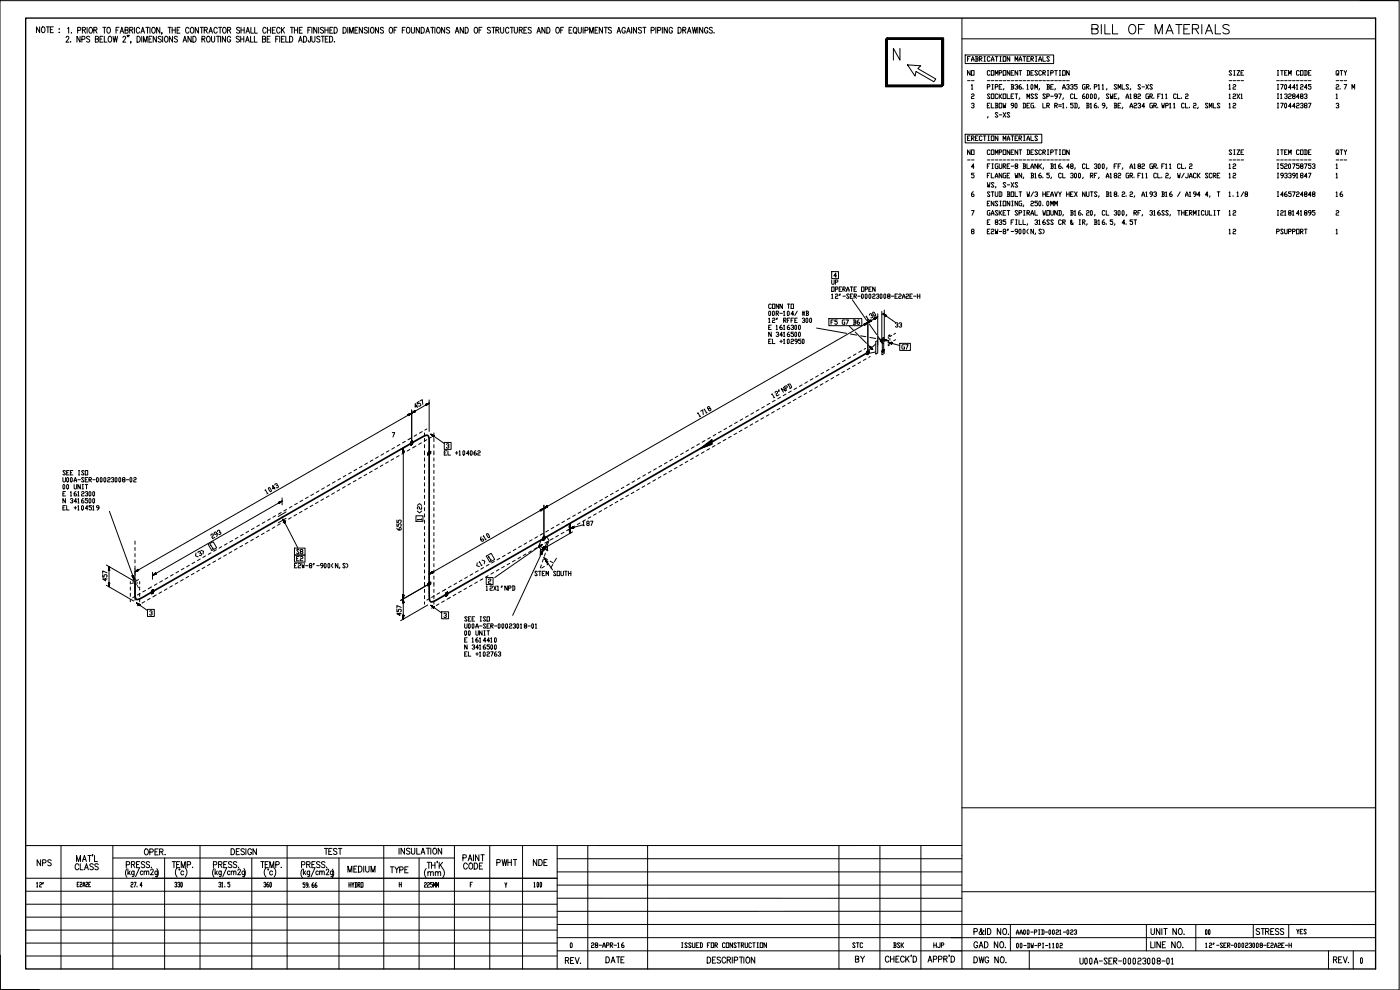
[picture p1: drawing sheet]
<svg xmlns="http://www.w3.org/2000/svg" width="420mm" height="297mm" viewBox="0 0 420 297" stroke-linecap="round" stroke-linejoin="round" font-family="sans-serif">
<defs><g id="words">
<g font-size="6.2">
<text x="326.3" y="11.3">BILL OF MATERIALS</text>
<text x="36.3" y="264.6">( )</text>
<text x="62.4" y="264.6">( )</text>
</g>
<text font-size="5.7" x="89.3" y="264.6">( )</text>
<g font-size="5.3">
<text x="137.9" y="262.1">CODE</text>
<text x="147.8" y="261.1">PWHT</text>
<text x="158.7" y="261.1">NDE</text>
</g>
<g font-size="4.9">
<text x="290.3" y="28.2">1 PIPE, B36.10M, BE, A335 GR.P11, SMLS, S-XS 12 I70441245 2.7 M</text>
<text x="290.3" y="71.6">8 E2W-8&quot;-900(N,S) 12 PSUPPORT 1</text>
<text x="96" y="257.5">TEST</text>
<text x="9.9" y="261.1">NPS</text>
<text x="21.2" y="262.1">CLASS</text>
<text x="103" y="262.8">MEDIUM</text>
<text x="116.1" y="263.2">TYPE</text>
<text x="375.7" y="281.5">STRESS</text>
<text x="180.6" y="290">DATE</text>
<text x="255.4" y="290">BY</text>
</g>
<g font-size="4.4">
<text x="289.3" y="47.6">NO COMPONENT DESCRIPTION SIZE ITEM CODE QTY</text>
<text x="267.4" y="99.5">33</text>
<text x="121.4" y="160.2" transform="rotate(-90 121.4 160.2)">655</text>
<text x="173.6" y="159.1">187</text>
<text x="33.2" y="175.7" transform="rotate(-90 33.2 175.7)">457</text>
<text x="121.4" y="185.9" transform="rotate(-90 121.4 185.9)">457</text>
<text x="360.5" y="281.5">00</text>
<text x="388.1" y="281.5">YES</text>
<text x="254.7" y="285.4">STC</text>
<text x="267.1" y="285.4">BSK</text>
<text x="279" y="285.4">HJP</text>
</g>
<g font-size="4">
<text x="289.3" y="23.6">NO COMPONENT DESCRIPTION SIZE ITEM CODE QTY</text>
<text x="248.4" y="86.4">UP</text>
<text x="269.5" y="105.8">G7</text>
<text x="127.4" y="155.2" transform="rotate(-90 127.4 155.2)">&lt;2&gt;</text>
<text x="87.8" y="169.3">E2</text>
<text x="145.3" y="169.3">1</text>
</g>
<text font-size="3.1" x="124.2" y="157.3">1</text>
<g font-size="2.6">
<text x="289.3" y="25.4">__ _____________________ ____ _________ ___</text>
<text x="289.3" y="49.4">__ _____________________ ____ _________ ___</text>
</g>
</g></defs>
<g fill="none" stroke="#000" stroke-width=".3">
<path d="M0 .2h419.9v296.8h-419.9zM11.9 8.1v1.7l-1-1.7v1.7M12.7 8.1h.1a.9 .9 0 0 1 .7 .8 .9 .9 0 0 1-.7 .9 1.15 1.15 0 0 1-.1-1.7zM13.9 8.1h1M14.4 8.1v1.7M15.1 8.9h.6M16 8.1h-.9v1.7h.9M17.8 8.6v.2zM17.8 9.7h.1M19.9 11.3l.2-.4 .6 .3-.9 1.4h.9M20.3 8.5l.3-.3v1.8M21.2 12.5l.1 .1"/>
<path d="M21.4 9.8l.1 .1M23.3 9.1l.8-.1v-.7l-.8-.1v1.8M24 10.9v1.7l-.9-1.7v1.7M24.6 11.8l.8-.1v-.7l-.8-.1v1.7M24.7 9l.8-.1v-.6l-.8-.1v1.8M25.2 9l.5 1M26.1 8.2v1.8M26.9 11.1l-.3-.2-.6 .2 .1 .4 .8 .5-.1 .6h-.5l-.3-.2M26.9 8.3l.2-.1a.9 .9 0 0 1 .7 .9 .9 .9 0 0 1-.7 .9 1.16 1.16 0 0 1-.2-1.7zM28.2 9l.8-.1v-.6l-.8-.1v1.8M28.6 9l.5 1M29.2 11.7l.3 .4v.4l-.9 .1v-1.7l.8 .1v.6l-.8 .1"/>
<path d="M30 11.7h.6M30.9 8.2h.9M30.9 10.9h-.9v1.7h.9M31.3 10.9v1.7h.8M31.3 8.2v1.8M32.3 8.3l.2-.1a.9 .9 0 0 1 .7 .9 .9 .9 0 0 1-.7 .9 1.16 1.16 0 0 1-.2-1.7zM32.7 11l.2-.1a.9 .9 0 0 1 .7 .9 .9 .9 0 0 1-.7 .8 1.16 1.16 0 0 1-.2-1.6zM33.9 10.9l.4 1.7 .3-1.7 .3 1.7 .4-1.7M34.8 9h.6M35.7 8.2h-.9v1.8M36 10l.6-1.8 .5 1.8M36.2 9.4h.7"/>
<path d="M36.9 11.3l.3-.4 .5 .3-.9 1.4h1M38.1 9l.4 .4-.1 .4-.9 .2v-1.8l.8 .1v.6l-.8 .1M38.3 10.6l-.1 .5M38.7 10.6l-.1 .5M38.9 9l.9-.1v-.6l-.9-.1v1.8M39.3 12.6l-.1 .4M39.4 9l.5 1M40.3 8.2v1.8M41.1 10.9a.88 .88 0 0 1 1 .9 .88 .88 0 0 1-1 .8zM41.9 8.6a.51 .51 0 0 0-.6-.4 .51 .51 0 0 0-.4 .7v.4a.52 .52 0 0 0 .4 .6 .52 .52 0 0 0 .6-.4M42.3 10l.5-1.8 .6 1.8M42.5 9.4h.7"/>
<path d="M42.5 10.9v1.7M43.1 12.6v-1.7l.5 1.7 .6-1.7v1.7M43.8 8.2h.9M44.3 8.2v1.8M44.7 11.7h.5M45 8.2v1.8M45.6 10.9h-.9v1.7h.9M45.8 8.3l.1-.1a.9 .9 0 0 1 .7 .9 .9 .9 0 0 1-.7 .9 1.16 1.16 0 0 1-.1-1.7zM46.9 10.9v1.7l-.9-1.7v1.7M48 8.2v1.8l-1-1.8v1.8M48.4 11.1l-.3-.2-.6 .2 .1 .4 .7 .5 .1 .4-.3 .2-.6-.2M48.6 9.9l-.1 .4"/>
<path d="M48.8 10.9v1.7M49.6 11l.1-.1a.9 .9 0 0 1 .7 .9 .9 .9 0 0 1-.7 .8 1.16 1.16 0 0 1-.1-1.6zM50.4 8.2h1M50.9 8.2v1.8M51.7 9h.9M51.7 8.2v1.8M51.8 10.9v1.7l-1-1.7v1.7M52.6 8.2v1.8M53.1 9h.6M53.3 11.1l-.4-.2-.6 .2 .2 .4 .7 .5 .1 .4-.4 .2-.6-.2M54 8.2h-.9v1.8h.9M54.9 12.6l.6-1.7 .5 1.7"/>
<path d="M55.1 12.1h.7M56.7 8.6a.52 .52 0 0 0-.6-.4 .52 .52 0 0 0-.4 .7v.4a.52 .52 0 0 0 .4 .6 .52 .52 0 0 0 .6-.4M57.4 10.9v1.7l-1-1.7v1.7M57.4 8.3l.1-.1a.9 .9 0 0 1 .7 .9 .9 .9 0 0 1-.7 .9 1.16 1.16 0 0 1-.1-1.7zM57.9 10.9a.88 .88 0 0 1 1 .9 .88 .88 0 0 1-1 .8zM59.5 8.2v1.8l-.9-1.8v1.8M60.1 8.2h.9M60.5 8.2v1.8M60.6 11.7l.8-.1v-.6l-.8-.1v1.7M61.1 11.7l.4 .9M61.3 9l.8-.1v-.6l-.8-.1v1.8M61.8 9l.4 1"/>
<path d="M62.3 11l.1-.1a.9 .9 0 0 1 .7 .9 .9 .9 0 0 1-.7 .8 1.16 1.16 0 0 1-.1-1.6zM62.7 10l.5-1.8 .6 1.8M62.9 9.4h.7M63.5 10.9v1.2l.4 .5 .5-.2v-1.5M65 10.9h.9M65.2 8.6a.52 .52 0 0 0-.6-.4 .52 .52 0 0 0-.4 .7v.4a.52 .52 0 0 0 .3 .6 .52 .52 0 0 0 .7-.4M65.4 10.9v1.7M65.6 8.2h.9M66.1 8.2v1.8M66.2 10.9v1.7M67.1 8.3l.1-.1a.9 .9 0 0 1 .7 .9 .9 .9 0 0 1-.7 .9 1.16 1.16 0 0 1-.1-1.7zM67.7 10.9v1.7l-1-1.7v1.7"/>
<path d="M68.3 9l.8-.1 .1-.5-.9-.2v1.8M68.8 9l.4 1M69.2 11.3a.52 .52 0 0 0-.6-.4 .52 .52 0 0 0-.4 .6v.5a.53 .53 0 0 0 .5 .7 .53 .53 0 0 0 .5-.7h-.3M71.8 11.1l-.3-.2-.6 .2 .1 .4 .8 .5v.4l-.3 .2-.6-.2M71.9 8.5l-.3-.3-.6 .3 .1 .4 .8 .5-.3 .6-.6-.3M72.2 11.7h1M72.2 10.9v1.7M72.3 9h1M72.3 8.2v1.8M73.2 10.9v1.7M73.3 8.2v1.8M73.7 12.6l.6-1.7 .5 1.7"/>
<path d="M73.8 10l.6-1.8 .5 1.8M73.9 12.1h.7M74 9.4h.7M75.2 10.9v1.7h.8M75.3 8.2v1.8h.8M76.3 10.9v1.7h.9M76.4 8.2v1.8h.8M79.4 11.7l.3 .4v.4l-.9 .1v-1.7l.8 .1v.6l-.8 .1M79.9 8.6a.51 .51 0 0 0-.7-.4 .51 .51 0 0 0-.3 .7v.4a.52 .52 0 0 0 .3 .6 .52 .52 0 0 0 .7-.4M80.2 11.7h.5M80.3 9h.9M80.3 8.2v1.8"/>
<path d="M81.1 10.9h-.9v1.7h.9M81.2 8.2v1.8M81.7 9h.6M82.6 8.2h-.9v1.8h.9M82.7 11.7h.6M83.6 10.9h-.9v1.7M83.9 10.9v1.7M84.1 8.6a.52 .52 0 0 0-.7-.4 .52 .52 0 0 0-.4 .7v.4a.52 .52 0 0 0 .4 .6 .52 .52 0 0 0 .7-.4M84.5 8.2v1.8M84.5 11.7h.5M84.8 8.9l.6 1.1M85.4 10.9h-.9v1.7h.9"/>
<path d="M85.4 8.2l-.9 1.2M85.8 10.9v1.7h.8M86.9 10.9a.88 .88 0 0 1 1 .9 .88 .88 0 0 1-1 .8zM87.1 8.2h1M87.6 8.2v1.8M88.3 9h1M88.3 8.2v1.8M89.3 8.2v1.8M89.6 12.6l.5-1.7 .6 1.7M89.8 12.1h.7M89.8 9h.6M90.7 8.2h-.9v1.8h.9"/>
<path d="M91.1 10.9a.88 .88 0 0 1 1 .9 .88 .88 0 0 1-1 .8zM92.4 9h.5M93.2 10.9l-.2 1.7h-.4l-.1-.5M93.3 8.2h-.9v1.8M93.6 10.9v1.2l.4 .5 .5-.2v-1.5M93.6 8.2v1.8M95.1 8.2v1.8l-1-1.8v1.8M95.6 8.2v1.8M96 11.1l-.3-.2-.6 .2 .1 .4 .7 .5 .1 .4-.3 .2-.6-.2M96.4 10.9h.9M96.9 10.9v1.7M97.1 8.5l-.3-.3-.6 .3 .1 .4 .7 .4 .1 .4-.3 .3-.6-.3"/>
<path d="M97.5 9h.9M97.5 8.2v1.8M97.6 11.7h.6M98.4 8.2v1.8M98.5 10.9h-.9v1.7h.9M98.9 10.9a.88 .88 0 0 1 1 .9 .88 .88 0 0 1-1 .8zM99 9h.5M99.9 8.2h-.9v1.8h.9M100.3 8.2a.88 .88 0 0 1 .9 .9 .88 .88 0 0 1-.9 .9zM100.4 12.5l.1 .1M103 8.2a.88 .88 0 0 1 .9 .9 .88 .88 0 0 1-.9 .9zM104.4 8.2v1.8"/>
<path d="M104.9 10v-1.8l.6 1.8 .5-1.8v1.8M106.5 9h.6M107.4 8.2h-.9v1.8h.9M108.8 8.2v1.8l-1-1.8v1.8M110.2 8.5l-.3-.3-.6 .3 .1 .4 .8 .5-.3 .6-.6-.3M110.6 8.2v1.8M111.4 8.3l.2-.1a.91 .91 0 0 1 .7 .9 .91 .91 0 0 1-.7 .9 1.19 1.19 0 0 1-.2-1.7zM113.6 8.2v1.8l-.9-1.8v1.8M115.1 8.5l-.4-.3-.5 .3 .1 .4 .8 .5-.4 .6-.5-.3M117 8.3l.2-.1a.91 .91 0 0 1 .7 .9 .91 .91 0 0 1-.7 .9 1.19 1.19 0 0 1-.2-1.7zM118.3 9h.5M119.1 8.2h-.8v1.8"/>
<path d="M120.7 9h.6M121.6 8.2h-.9v1.8M122.2 8.3l.2-.1a.91 .91 0 0 1 .6 .9 .91 .91 0 0 1-.6 .9 1.19 1.19 0 0 1-.2-1.7zM123.4 8.2v1.2l.4 .6 .5-.3 .1-1.5M125.9 8.2v1.8l-1-1.8v1.8M126.4 8.2a.88 .88 0 0 1 1 .9 .88 .88 0 0 1-1 .9zM127.8 10l.6-1.8 .5 1.8M128 9.4h.7M129.3 8.2h.9M129.8 8.2v1.8M130.5 8.2v1.8M131.3 8.3l.1-.1a.9 .9 0 0 1 .8 .9 .9 .9 0 0 1-.8 .9 1.16 1.16 0 0 1-.1-1.7z"/>
<path d="M133.5 8.2v1.8l-1-1.8v1.8M134.9 8.5l-.3-.3-.6 .3 .1 .4 .8 .5-.3 .6-.6-.3M136.6 10l.6-1.8 .5 1.8M136.8 9.4h.7M139.1 8.2v1.8l-1-1.8v1.8M139.6 8.2a.88 .88 0 0 1 1 .9 .88 .88 0 0 1-1 .9zM142.6 8.3l.1-.1a.9 .9 0 0 1 .7 .9 .9 .9 0 0 1-.7 .9 1.16 1.16 0 0 1-.1-1.7zM143.8 9h.5M144.7 8.2h-.9v1.8M147.2 8.5l-.3-.3-.6 .3 .1 .4 .8 .5-.3 .6-.6-.3M147.6 8.2h.9M148.1 8.2v1.8"/>
<path d="M148.8 9l.8-.1v-.6l-.8-.1v1.8M149.3 9l.5 1M150.2 8.2v1.2l.4 .6 .5-.3 .1-1.5M152.7 8.6a.51 .51 0 0 0-.6-.4 .51 .51 0 0 0-.4 .7v.4a.52 .52 0 0 0 .4 .6 .52 .52 0 0 0 .6-.4M153.1 8.2h1M153.6 8.2v1.8M154.3 8.2v1.2l.4 .6 .5-.3 .1-1.5M155.8 9l.8-.1v-.6l-.8-.1v1.8M156.3 9l.5 1M157.2 9h.6M158.1 8.2h-.9v1.8h.9M159.4 8.5l-.3-.3-.6 .3 .1 .4 .6 .2a.48 .48 0 0 1 .2 .7 .48 .48 0 0 1-.8 .1l-.1-.2"/>
<path d="M161.1 10l.6-1.8 .5 1.8M161.3 9.4h.7M163.6 8.2v1.8l-1-1.8v1.8M164.1 8.2a.88 .88 0 0 1 1 .9 .88 .88 0 0 1-1 .9zM167.1 8.3l.1-.1a.9 .9 0 0 1 .7 .9 .9 .9 0 0 1-.7 .9 1.16 1.16 0 0 1-.1-1.7zM168.3 9h.5M169.1 8.2h-.8v1.8M170.8 9h.5M171.6 8.2h-.8v1.8h.8M172.3 8.3l.1-.1a.9 .9 0 0 1 .8 .9 .9 .9 0 0 1-.8 .9 1.16 1.16 0 0 1-.1-1.7zM172.7 9.6l.4 .5M173.5 8.2v1.2l.4 .6 .5-.3 .1-1.5"/>
<path d="M175 8.2v1.8M175.6 9.1l.8-.1v-.7l-.8-.1v1.8M177 10v-1.8l.5 1.8 .5-1.8v1.8M178.6 9h.5M179.5 8.2h-.9v1.8h.9M180.8 8.2v1.8l-.9-1.8v1.8M181.3 8.2h1M181.8 8.2v1.8M183.5 8.5l-.3-.3-.7 .3 .2 .4 .7 .4v.6l-.5 .1-.4-.3M185.2 10l.5-1.8 .5 1.8M185.4 9.4h.7M187.7 8.6a.52 .52 0 0 0-.7-.4 .52 .52 0 0 0-.4 .7v.4a.53 .53 0 0 0 .6 .7 .53 .53 0 0 0 .5-.7h-.4"/>
<path d="M188.1 10l.5-1.8 .5 1.8M188.3 9.4h.7M189.5 8.2v1.8M191 8.2v1.8l-.9-1.8v1.8M192.5 8.5l-.3-.3-.6 .3 .1 .4 .6 .2a.48 .48 0 0 1 .1 .7 .48 .48 0 0 1-.7 .1l-.1-.2M192.9 8.2h1M193.4 8.2v1.8M195.4 9.1l.8-.1v-.7l-.8-.1v1.8M196.8 8.2v1.8M197.4 9.1l.8-.1v-.6l-.8-.2v1.8M198.8 8.2v1.8M200.3 8.2v1.8l-1-1.8v1.8"/>
<path d="M201.8 8.6a.51 .51 0 0 0-.6-.4 .51 .51 0 0 0-.4 .7v.4a.52 .52 0 0 0 .5 .7 .52 .52 0 0 0 .5-.7h-.3M203.5 8.2a.88 .88 0 0 1 1 .9 .88 .88 0 0 1-1 .9zM204.9 9l.8-.1v-.6l-.8-.1v1.8M205.4 9l.4 1M206.3 10l.6-1.8 .5 1.8M206.5 9.4h.7M207.8 8.2l.3 1.8 .4-1.8 .3 1.8 .3-1.8M209.4 8.2v1.8M210.9 8.2v1.8l-.9-1.8v1.8M212.4 8.6a.52 .52 0 0 0-.6-.4 .52 .52 0 0 0-.4 .7v.4a.53 .53 0 0 0 .5 .7 .53 .53 0 0 0 .5-.7h-.3M213.8 8.5l-.3-.3-.6 .3 .1 .4 .8 .5-.3 .6-.6-.3M214.3 9.8v.1"/>
<path d="M266.3 11.2v14.3h16.9v-14.1h-17v14.2h16.9v-14.1h-17.1v14.3h16.9v-14.2h-17v14.3h16.9v-14.1h-17.1v14.3h16.9v-14.2M270.1 14.5v3.5l-2-3.5v3.5M272.4 19.5l3.9 .2-.8 .9 5.3 3.1-.5 .8-5.4-3.1-.3 1.4zM288.7 11.6h124.1M288.7 5.4v285.2M289.7 16.5h26.5v2.6h-26.5zM290.4 17.7h.3M291.1 17h-.7v1.4M291.5 18.4l.5-1.4 .3 1.4M291.5 17.9h.8M292.7 17h.6l.2 .2-.2 .5M292.9 17v1.4"/>
<path d="M292.9 17.7h.4l.2 .4-.2 .3h-.6M293.9 17.7h.6l.2-.5-.2-.2h-.6v1.4M294.1 17.7l.6 .7M295.3 17h.4M295.3 18.4h.4M295.5 17v1.4M297.1 17.2l-.2-.2-.6 .2v.9l.2 .3 .6-.3M297.5 18.4l.4-1.4 .4 1.4M297.5 17.9h.8M298.7 17h.8M299.1 17v1.4M300.1 17h.4"/>
<path d="M300.1 18.4h.4M300.3 17v1.4M301.1 17h.8v1.4h-.8zM303 17v1.4l-.7-1.4v1.4M304.6 18.4v-1.4l.4 .9 .4-.9v1.4M305.8 18.4l.4-1.4 .4 1.4M305.8 17.9h.8M307 17h.8M307.4 17v1.4M308.2 17.7h.4M309 17h-.8v1.4h.8M309.4 17.7h.6l.2-.3-.2-.4h-.6v1.4"/>
<path d="M309.6 17.7l.6 .7M310.8 17h.4M310.8 18.4h.4M311 17v1.4M311.8 18.4l.4-1.4 .4 1.4M311.8 17.9h.8M313 17v1.4h.8M314.9 17.2l-.2-.2-.5 .2 .7 .9-.2 .3-.5-.3M408.2 .1h11.8M291.5 31.2l.6-.2 .2 .4-.3 .3M292.1 31.7l.2 .2-.2 .5-.6-.3M296.3 31.7h.4"/>
<path d="M296.5 34.9l-.2 .5M297.1 31h-.8v1.4h.8M297.5 31v1.4h.8M298.7 31h.6l.2 .2-.2 .5M298.9 31v1.4M298.9 31.7h.4l.2 .4-.2 .3h-.6M299.5 34l-.6-.2-.2 .2 .8 .9-.2 .3-.6-.3M299.9 31h.8v1.4h-.8zM299.9 34.5h.8M301.1 31l.2 1.4 .2-.7 .2 .7 .2-1.4M301.1 33.8l.8 1.4M301.9 33.8l-.8 1.4"/>
<path d="M303 34l-.1-.2-.6 .2 .7 .9-.1 .3-.6-.3M304.2 31.7h-.6l-.2-.3 .2-.4 .6 .2v.7l-.6 .5M304.8 31l.4 .2v.9l-.2 .3-.4-.3v-.9zM307 31h.6l.2 .2v.9l-.2 .3h-.6M307.2 31v1.4M308.2 31.7h.4M309 31h-.8v1.4h.8M310.2 31h-.6l-.2 .2v.9l.2 .3h.6v-.7h-.2M310.6 32.1v.3M313 31v1.4h.8M314.2 31.7h.5l.2-.3-.2-.4h-.5v1.4M314.3 31.7l.6 .7"/>
<path d="M316.5 31.7h.6l.2-.5-.2-.2h-.6v1.4M316.7 31.7l.6 .7M317.7 31.4h.8M317.7 31.9h.8M318.9 31.2l.2-.2v1.4M318.9 32.4h.4M320.1 32.1v.3M322.1 31h-.8v.4h.6l.2 .7-.2 .3-.6-.3M322.5 31h.6l.2 .2v.9l-.2 .3h-.6M322.7 31v1.4M323.9 32.1l-.2 .5M326.1 31h.5l.2 .2-.2 .5"/>
<path d="M326.2 31v1.4M326.2 31.7h.4l.2 .4-.2 .3h-.5M327.2 31.2l.2-.2v1.4M327.2 32.4h.4M329 31l-.6 .4v.7l.6 .3 .2-.5-.2-.2h-.6M329.6 32.1v.3M331.6 31.7h-.6l-.2-.3 .2-.4 .6 .2v.7l-.6 .5M332.2 32.1l-.2 .5M334.4 31h.6l.2 .2-.2 .5M334.6 31v1.4M334.6 31.7h.4l.2 .4-.2 .3h-.6M335.6 31.7h.4"/>
<path d="M336.4 31h-.8v1.4h.8M337 32.1l-.2 .5M339.1 32.4l.4-1.4 .4 1.4M339.1 31.9h.8M340.3 31.2l.2-.2 .6 .2-.2 .5-.6 .2v.5h.8M341.5 31.2l.2-.2 .6 .2v.2l-.4 .3M342.1 31.7l.2 .2-.2 .5-.6-.3M343.5 31.9h-.8l.6-.9v1.4M345.9 31h-.6l-.2 .2v.9l.2 .3h.6v-.7h-.2M346.3 31.7h.6l.2-.5-.2-.2h-.6v1.4M346.5 31.7l.6 .7M347.5 32.1v.3"/>
<path d="M348.7 31l.1 1.4 .2-.7 .3 .7 .1-1.4M349.8 31.7h.6l.2-.3-.2-.4h-.6v1.4M351 31.2l.2-.2v1.4M351 32.4h.4M352.2 31.2l.2-.2v1.4M352.2 32.4h.4M355.4 31.2l-.2-.2-.6 .2v.9l.2 .3 .6-.3M355.8 31v1.4h.8M357 32.1v.3M358.2 31.2l.2-.2 .6 .2-.2 .5-.6 .2v.5h.8M359.6 32.1l-.3 .5M362.5 31.2l-.2-.2-.6 .2 .8 .9-.2 .3-.6-.3"/>
<path d="M362.9 32.4v-1.4l.4 .9 .4-.9v1.4M364.1 31v1.4h.8M366.1 31.2l-.2-.2-.6 .2 .8 .9-.2 .3-.6-.3M368.9 31.2l.2-.2v1.4M368.9 32.4h.4M370.1 31.2l.2-.2 .6 .2-.3 .5-.5 .2v.5h.8M383.3 32.4h.4M383.3 31h.4M383.5 31v1.4M384.3 31h.8l-.6 1.4M385.7 31l.4 .2v.9l-.2 .3-.4-.3v-.9zM387.5 31.9h-.8l.6-.9v1.4"/>
<path d="M388.7 31.9h-.8l.6-.9v1.4M389.1 31.2l.2-.2 .6 .2-.2 .5-.6 .2v.5h.8M390.3 31.2l.6-.2 .2 .4-.4 .3M390.9 31.7l.2 .2-.2 .5-.6-.3M391.7 31.7l-.2-.5 .6-.2 .2 .4-.8 .5 .2 .5 .6-.3-.2-.4M392.7 31h.7l-.5 1.4M401 31.2l.6-.2 .2 .4-.4 .3M401.6 31.7l.2 .2-.2 .5-.6-.3M289.7 40.3h23v2.6h-23zM290.4 41.5h.3M291.1 40.8h-.7v1.4h.7M291.5 41.5h.6l.2-.3-.2-.4h-.6v1.4"/>
<path d="M291.7 41.5l.6 .7M292.1 57.6l-.6 .4v.7l.6 .3 .2-.3-.2-.4h-.6M292.3 50.1h-.8l.6-.9v1.4M292.3 52h-.8v.4h.6l.2 .3v.4l-.2 .3-.6-.3M292.7 41.5h.4M293.5 40.8h-.8v1.4h.8M294.7 41l-.2-.2-.6 .2v.9l.2 .3 .6-.3M295.1 40.8h.8M295.5 40.8v1.4M296.3 54.8l.2 1.4 .2-.7 .2 .7 .2-1.4M296.3 52.7h.4M296.5 42.2h.4"/>
<path d="M296.5 40.8h.4M296.7 40.8v1.4M297.1 49.2h-.8v1.4M297.1 52h-.8v1.4M297.1 57.8l-.2-.2-.6 .2 .8 .9-.2 .3-.6-.3M297.5 40.8h.8v1.4h-.8zM297.5 52v1.4h.8M297.5 57.6h.8M297.7 50.6h.4M297.9 49.2v1.4M297.9 57.6v1.4M298.3 55l-.2-.2-.6 .2 .8 .9-.2 .3-.6-.3"/>
<path d="M298.7 53.4l.4-1.4 .4 1.4M298.7 57.6v1.1l.2 .3 .6-.3v-1.1M298.7 52.9h.8M298.9 55.9l-.2 .5M299.5 49.2h-.6l-.2 .2 .2 1.2h.6v-.7h-.2M299.5 40.8v1.4l-.8-1.4v1.4M299.9 49.2v1.1l.2 .3h.4l.2-.3v-1.1M299.9 57.6h.6l.2 .2v.9l-.2 .3h-.6M300.1 57.6v1.4M300.7 52v1.4l-.8-1.4v1.4M301.1 42.2v-1.4l.4 .9 .4-.9v1.4M301.1 49.9h.6l.2-.3-.2-.4h-.6v1.4"/>
<path d="M301.3 49.9l.6 .7M301.9 52h-.6l-.2 .2v.9l.2 .3h.6v-.7h-.2M301.9 55l-.2-.2-.6 .2 .8 .9-.2 .3-.6-.3M302.3 57.6h.6l.1 .2-.1 .5M302.3 42.2l.3-1.4 .4 1.4M302.3 41.7h.7M302.3 52.7h.3M302.3 55.5h.7M302.5 57.6v1.4M302.5 58.3h.4l.1 .4-.1 .3h-.6M303 49.2h-.7v1.4h.7M303 52h-.7v1.4h.7"/>
<path d="M303.4 57.6h.8v1.4h-.8zM303.4 40.8h.8M303.4 54.8l.8 1.4M303.8 40.8v1.4M304.2 54.8l-.8 1.4M304.6 52l.2 1.4 .2-.7 .2 .7 .2-1.4M304.6 57.6v1.4h.8M304.6 41.5h.4M304.8 49.9l-.2-.5 .6-.2 .2 .4-.8 .5 .2 .5h.4l.2-.3-.2-.4M305.4 40.8h-.8v1.4h.8M305.4 55l-.6-.2-.2 .2 .8 .9-.2 .3-.6-.3M305.8 41.5h.6l.2-.5-.2-.2h-.6v1.4"/>
<path d="M305.8 57.6h.8M306 41.5l.6 .7M306.2 57.6v1.4M306.6 52v1.4l-.8-1.4v1.4M307.2 53.1l-.2 .5M307.2 49.2v1.4M307.2 42.2h.4M307.2 40.8h.4M307.2 49.9h.4l.2 .4-.2 .3h-.6M307.4 40.8v1.4M308.2 42.2l.4-1.4 .4 1.4M308.2 49.2v1.4h.8"/>
<path d="M308.2 57.6l.2 1.4 .2-.7 .2 .7 .2-1.4M308.2 41.7h.8M309.4 52h.6l.2 .2-.2 .5M309.4 40.8v1.4h.8M309.4 50.6l.4-1.4 .4 1.4M309.6 52.7h.4l.2 .4-.2 .3h-.6M309.6 52v1.4M310.2 57.6l-.8 1.4M310.6 52.2l.2-.2v1.4M310.6 57.8l.2-.2 .6 .2v.2l-.4 .3M310.6 53.4h.4M311.2 58.3l.2 .2-.2 .5-.6-.3"/>
<path d="M311.4 41l-.6-.2-.2 .2 .8 .9-.2 .3-.6-.3M311.4 49.2v1.4l-.8-1.4v1.4M311.8 49.2v1.4M312 49.9l.6 .7M312.4 52l-.6 .4v.7l.6 .3 .2-.5-.2-.2h-.6M313 53.1v.3M313 57.6v1.4M313 58.3h.8M313.2 50.3l-.2 .5M313.8 57.6v1.4M314.2 58.3h.3M314.9 52h-.7v.4h.5l.2 .3v.4l-.2 .3-.5-.3"/>
<path d="M314.9 57.6h-.7v1.4h.7M315.3 59l.4-1.4 .4 1.4M315.3 58.5h.8M315.5 53.1l-.2 .5M315.5 49.2v1.4M315.5 49.9h.4l.2 .4-.2 .3h-.6M316.5 49.4l.2-.2v1.4M316.5 57.6l.4 1.4 .4-1.4M316.5 50.6h.4M317.7 57.6l.4 .7v.7M318.3 49.2l-.6 .4v.7l.2 .3h.4l.2-.5-.2-.2h-.6M318.5 57.6l-.4 .7"/>
<path d="M318.5 52.2l-.2-.2-.6 .2v.9l.2 .3 .6-.3M318.9 52v1.4h.8M318.9 50.3v.3M320.1 57.6v1.4M320.1 58.3h.8M320.9 50.1h-.8l.6-.9v1.4M320.9 57.6v1.4M321.3 52.2l.6-.2 .2 .4-.4 .3M321.3 58.3h.4M321.5 49.9l-.2-.5 .6-.2 .2 .4-.8 .5 .2 .5h.4l.2-.3-.2-.4M321.9 52.7l.2 .2-.2 .5-.6-.3M322.1 57.6h-.8v1.4h.8"/>
<path d="M322.5 57.6l.8 1.4M322.7 50.3l-.2 .5M322.7 52l.4 .2v.9l-.2 .3-.4-.3v-.9zM323.3 57.6l-.8 1.4M323.9 52l.4 .2v.9l-.2 .3-.4-.3v-.9zM325.1 53.1l-.2 .5M325.6 49.4l-.1-.2-.6 .2 .2 1.2h.4l.1-.3M325.6 57.6v1.4l-.7-1.4v1.4M326.1 49.2v1.4h.7M326.1 57.6v1.1l.1 .3 .6-.3v-1.1M327.2 52.7h.6l.2-.3-.2-.4h-.6v1.4M327.2 57.6h.8"/>
<path d="M327.4 52.7l.6 .7M327.6 57.6v1.4M328.4 52.7h.4M329 49.9l.2 .2-.2 .5h-.4l-.2-.3M329.2 52h-.8v1.4M329.2 57.8l-.6-.2-.2 .2 .8 .9-.2 .3-.6-.3M329.8 49.2l.4 .2-.2 1.2-.4-.3v-.9zM329.8 53.1l-.2 .5M329.8 58.7l-.2 .5M331 49.2l.4 .2v.9l-.2 .3-.4-.3v-.9zM332 57.6h.6l.2 .2-.2 .5M332 53.4l.4-1.4 .4 1.4"/>
<path d="M332 52.9h.8M332.2 50.3l-.2 .5M332.2 57.6v1.4M332.2 58.3h.4l.2 .4-.2 .3h-.6M333.2 52.2l.2-.2v1.4M333.2 57.8l.2-.2v1.4M333.2 53.4h.4M333.2 59h.4M334.6 52.7l-.2-.3 .2-.4 .6 .2-.2 .5-.6 .2 .2 .5 .6-.3-.2-.4M334.6 58.3l-.2-.3 .2-.4 .6 .2-.2 .5-.6 .2 .2 .5 .6-.3-.2-.4M335.2 49.2h-.8v1.4M335.6 52.2l.2-.2 .6 .2-.3 .5-.5 .2v.5h.8"/>
<path d="M335.6 58.7v.3M336.4 49.2h-.8v1.4M336.8 57.8l.2-.2 .5 .2-.1 .5-.6 .2v.5h.7M337 50.3l-.2 .5M337.9 58.7v.3M338.7 52h-.6l-.2 .2v.9l.2 .3h.6v-.7h-.2M339.1 50.6l.4-1.4 .4 1.4M339.1 52.7h.6l.2-.3-.2-.4h-.6v1.4M339.1 57.8l.2-.2 .6 .2-.2 .5-.6 .2v.5h.8M339.3 52.7l.6 .7M340.3 49.4l.2-.2v1.4M340.3 50.6h.4"/>
<path d="M340.3 53.1v.3M340.5 58.7l-.2 .5M341.5 52.7h.4M341.7 49.9l-.2-.5 .6-.2 .2 .4-.8 .5 .2 .5h.4l.2-.3-.2-.4M342.3 52h-.8v1.4M342.7 49.4l.2-.2 .6 .2-.2 .5-.6 .2v.5h.8M342.7 52.2l.2-.2v1.4M342.7 59l.4-1.4 .4 1.4M342.7 53.4h.4M342.7 58.5h.8M343.9 52.2l.2-.2v1.4M343.9 57.8l.2-.2v1.4"/>
<path d="M343.9 53.4h.4M343.9 59h.4M345.9 58.3h-.6l-.2-.3 .2-.4 .6 .2v.7l-.6 .5M345.9 49.2h-.6l-.2 .2 .2 1.2h.6v-.7h-.2M346.3 49.9h.6l.2-.5-.2-.2h-.6v1.4M346.3 57.8l.2-.2 .6 .2v.2l-.4 .3M346.5 49.9l.6 .7M346.9 58.3l.2 .2-.2 .5-.6-.3M347.1 52.2l-.2-.2-.6 .2v.9l.2 .3 .6-.3M347.5 52v1.4h.8M347.5 50.3v.3M348.7 57.6h.5l.2 .2-.2 .5"/>
<path d="M348.7 53.1v.3M348.8 57.6v1.4M348.8 58.3h.5l.1 .4-.1 .3h-.6M349.4 49.2h-.7v1.4M349.8 49.4l.2-.2v1.4M349.8 52.2l.2-.2 .6 .2-.2 .5-.6 .2v.5h.8M349.8 57.8l.2-.2v1.4M349.8 50.6h.4M349.8 59h.4M351 49.4l.2-.2v1.4M351 50.6h.4M351.2 53.1l-.2 .5"/>
<path d="M351.6 57.6l-.6 .4v.7l.6 .3 .2-.3-.2-.4h-.6M353.4 52l.2 1.4 .2-.7 .2 .7 .2-1.4M354.2 57.6l-.8 1.4M354.2 49.4l-.2-.2-.6 .2v.9l.2 .3h.4l.2-.3M354.6 49.2v1.4h.8M355.4 52l-.8 1.4M355.8 59l.4-1.4 .4 1.4M355.8 50.3v.3M355.8 58.5h.8M356.6 52v1.1l-.2 .3-.6-.3M357 49.4l.2-.2 .6 .2-.2 .5-.6 .2v.5h.8M357 53.4l.4-1.4 .4 1.4"/>
<path d="M357 57.8l.2-.2v1.4M357 52.9h.8M357 59h.4M359 52.2l-.2-.2-.6 .2v.9l.2 .3 .6-.3M359 58.3h-.6l-.2-.3 .2-.4 .6 .2v.7l-.6 .5M359.3 52v1.4M359.6 52.7l.6 .7M360.2 52l-.9 .7M360.2 58.5h-.9l.6-.9v1.4M362.5 58.5h-.8l.6-.9v1.4M362.5 52.2l-.2-.2-.6 .2 .8 .9-.2 .3-.6-.3M363.1 58.7l-.2 .5"/>
<path d="M363.7 52.2l-.2-.2-.6 .2v.9l.2 .3 .6-.3M364.1 52.7h.6l.2-.5-.2-.2h-.6v1.4M364.3 52.7l.6 .7M365.3 52.7h.4M365.3 57.6h.8M365.7 57.6v1.4M366.1 52h-.8v1.4h.8M368.9 49.4l.2-.2v1.4M368.9 52.2l.2-.2v1.4M368.9 57.8l.2-.2v1.4M368.9 50.6h.4M368.9 53.4h.4"/>
<path d="M368.9 59h.4M370.1 49.4l.2-.2 .6 .2-.3 .5-.5 .2v.5h.8M370.1 52.2l.2-.2 .6 .2-.3 .5-.5 .2v.5h.8M370.1 58.7v.3M371.2 57.8l.3-.2v1.4M371.2 59h.4M373.2 57.6l-.8 1.4M373.8 58.3l-.2-.3 .2-.4 .6 .2-.2 .5-.6 .2 .2 .5 .6-.3-.2-.4M383.3 50.6h.4M383.3 53.4h.4M383.3 52h.4M383.3 57.6h.4"/>
<path d="M383.3 59h.4M383.5 49.2v1.4M383.5 52v1.4M383.5 57.6v1.4M385.1 58.5h-.8l.6-.9v1.4M385.1 49.2h-.8v.4h.6l.2 .3v.4l-.2 .3h-.4l-.2-.3M385.1 52.7h-.6l-.2-.3 .2-.4 .6 .2v.7l-.6 .5M385.5 49.4l.2-.2 .6 .2-.2 .5-.6 .2v.5h.8M385.5 52.2l.6-.2 .2 .4-.4 .3M386.1 57.6l-.6 .4v.7l.6 .3 .2-.3-.2-.4h-.6M386.1 52.7l.2 .2-.2 .5-.6-.3M386.7 52.2l.6-.2 .2 .4-.4 .3"/>
<path d="M386.9 49.2l.4 .2-.2 1.2-.4-.3v-.9zM387.3 52.7l.2 .2-.2 .5-.6-.3M387.5 57.6h-.8v.4h.6l.2 .3v.4l-.2 .3-.6-.3M387.9 49.2h.8l-.6 1.4M387.9 57.6h.8l-.6 1.4M388.7 52.7h-.6l-.2-.3 .2-.4 .6 .2v.7l-.6 .5M389.1 52.2l.2-.2v1.4M389.1 57.8l.2-.2 .6 .2-.2 .5-.6 .2v.5h.8M389.1 53.4h.4M389.9 49.2h-.8v.4h.6l.2 .3v.4l-.2 .3h-.4l-.2-.3M390.5 49.9l-.2-.5 .6-.2 .2 .4-.8 .5 .2 .5h.4l.2-.3-.2-.4M390.5 52.7l-.2-.3 .2-.4 .6 .2-.2 .5-.6 .2 .2 .5 .6-.3-.2-.4"/>
<path d="M391.1 58.5h-.8l.6-.9v1.4M391.5 49.2h.8l-.6 1.4M391.7 58.3l-.2-.3 .2-.4 .6 .2-.2 .5-.6 .2 .2 .5 .6-.3-.2-.4M392.3 52.9h-.8l.6-.9v1.4M392.7 52h.7l-.5 1.4M393.4 49.2h-.7v.4h.6l.1 .3v.4l-.1 .3h-.4l-.2-.3M393.4 58.5h-.7l.6-.9v1.4M394.1 58.3l-.3-.3 .3-.4 .6 .2-.3 .5-.6 .2 .3 .5 .6-.3-.3-.4M394.4 49.9l.3 .2-.3 .5h-.3l-.3-.3M401 49.4l.2-.2v1.4M401 52.2l.2-.2v1.4M401 57.8l.2-.2v1.4"/>
<path d="M401 50.6h.4M401 53.4h.4M401 59h.4M402.8 57.6l-.6 .4v.7l.6 .3 .2-.3-.2-.4h-.6M291.5 63.2h.8l-.6 1.4M296.3 61.1h.4M297.1 63.2h-.6l-.2 .2v.9l.2 .3h.6v-.7h-.2M297.1 60.4h-.8v1.4h.8M297.1 66h-.8v1.4M297.5 64.6l.4-1.4 .4 1.4M297.5 64.1h.8M298.3 60.4v1.4l-.8-1.4v1.4"/>
<path d="M298.9 66.7l-.2-.3 .2-.4 .6 .2-.2 .5-.6 .2 .2 .5 .6-.3-.2-.4M299.5 60.6l-.6-.2-.2 .2 .8 .9-.2 .3-.6-.3M299.5 63.4l-.6-.2-.2 .2 .8 .9-.2 .3-.6-.3M299.9 66.2l.2-.2 .6 .2v.2l-.4 .3M299.9 63.2v1.4M300.1 61.8h.4M300.1 60.4h.4M300.1 63.9l.6 .7M300.3 60.4v1.4M300.7 63.2l-.8 .7M301.1 60.4h.8v1.4h-.8zM301.1 63.9h.4"/>
<path d="M301.9 63.2h-.8v1.4h.8M301.9 66h-.8v.4h.6l.2 .3-.2 .7-.6-.3M302.3 63.2h.7M302.6 63.2v1.4M303 60.4v1.4l-.7-1.4v1.4M303.6 61.8h.4M303.6 60.4h.4M303.8 60.4v1.4M304.2 66h-.8v1.4M304.8 66h.4M305 66v1.4M305.4 60.4v1.4l-.8-1.4v1.4"/>
<path d="M305.4 63.4l-.6-.2-.2 .2 .8 .9-.2 .3-.6-.3M305.8 63.9h.6l.2-.5-.2-.2h-.6v1.4M305.8 66v1.4h.8M306.6 60.4h-.6l-.2 .2v.9l.2 .3h.6v-.7h-.2M307 66v1.4h.8M307.2 61.5l-.2 .5M307.2 64.6h.4M307.2 63.2h.4M307.4 63.2v1.4M308.2 63.9h.6l.2-.3-.2-.4h-.6v1.4M308.4 63.9l.6 .7M309.4 60.6l.2-.2 .6 .2-.2 .5-.6 .2v.5h.8"/>
<path d="M309.4 64.6l.4-1.4 .4 1.4M309.4 64.1h.8M310.6 63.2v1.4h.8M310.6 66.2l.2-.2 .6 .2v.2l-.4 .3M311.4 60.4h-.8v.4h.6l.2 .3v.4l-.2 .3-.6-.3M311.8 66.2l.2-.2v1.4M312 60.4l.4 .2v.9l-.2 .3-.4-.3v-.9zM313 63.2l.2 1.4 .2-.7 .2 .7 .2-1.4M313 61.5v.3M313.6 66l-.6 .4v.7l.6 .3 .2-.3-.2-.4h-.6M314.2 63.2h.7v1.4h-.7zM314.3 60.4l.4 .2v.9l-.2 .3-.3-.3v-.9z"/>
<path d="M314.9 66.2l-.2-.2-.5 .2 .7 .9-.2 .3-.5-.3M315.3 61.8v-1.4l.4 .9 .4-.9v1.4M315.3 63.2v1.1l.2 .3 .6-.3v-1.1M316.1 66.2l-.2-.2-.6 .2 .8 .9-.2 .3-.6-.3M316.5 61.8v-1.4l.4 .9 .4-.9v1.4M317.3 63.2v1.4l-.8-1.4v1.4M317.7 63.2h.6l.2 .2v.9l-.2 .3h-.6M317.9 63.2v1.4M318.5 66.2l-.2-.2-.6 .2v.9l.2 .3 .6-.3M318.9 66.7h.6l.2-.3-.2-.4h-.6v1.4M319.1 64.3l-.2 .5M321.3 63.2h.6l.2 .2-.2 .5"/>
<path d="M321.5 63.2v1.4M321.5 63.9h.4l.2 .4-.2 .3h-.6M322.1 66.9l-.4 .5-.4-.3 .4-.7-.2-.4-.2 .4 .8 1M322.5 63.4l.2-.2v1.4M322.5 64.6h.4M323.9 66h.4M324.1 66v1.4M324.3 63.2l-.6 .4v.7l.6 .3 .2-.5-.2-.2h-.6M324.9 66.7h.6l.1-.3-.1-.4h-.6v1.4M324.9 64.3v.3M326.1 63.4l.1-.2 .6 .2-.2 .5-.5 .2v.5h.7M327.4 63.2l.4 .2v.9l-.2 .3-.4-.3v-.9z"/>
<path d="M328.4 66h.6l.2 .2-.2 .5M328.6 64.3l-.2 .5M328.6 66v1.4M329.6 66.2l.2-.2v1.4M331.4 66l-.6 .4v.7l.6 .3 .2-.3-.2-.4h-.6M331.6 63.4l-.2-.2-.6 .2v.9l.2 .3 .6-.3M332 63.2v1.4h.8M334 66h-.8v.4h.6l.2 .7-.2 .3-.6-.3M334.4 63.4l.2-.2 .6 .2v.2l-.4 .3M335 63.9l.2 .2-.2 .5-.6-.3M335.8 63.2l.3 .2v.9l-.1 .3-.4-.3v-.9zM337 63.2l.4 .2v.9l-.3 .3-.3-.3v-.9z"/>
<path d="M337.5 66.9h-.7l.6-.9v1.4M338.1 64.3l-.2 .5M339.9 66h-.8v.4h.6l.2 .7-.2 .3-.6-.3M340.3 63.9h.6l.2-.5-.2-.2h-.6v1.4M340.3 66h.8M340.5 63.9l.6 .7M340.7 66v1.4M341.5 63.9h.4M342.3 63.2h-.8v1.4M342.9 64.3l-.2 .5M345.1 63.4l.6-.2 .2 .4-.4 .3M345.7 63.9l.2 .2-.2 .5-.6-.3"/>
<path d="M346.3 63.4l.2-.2v1.4M346.3 64.6h.4M348 63.2l-.5 .4v.7l.5 .3 .3-.5-.3-.2h-.5M349.4 63.4l-.1-.2-.6 .2 .7 .9-.1 .3-.6-.3M350.6 63.4l-.2-.2-.6 .2 .8 .9-.2 .3-.6-.3M351.2 64.3l-.2 .5M353.4 63.2h.8M353.8 63.2v1.4M354.6 63.9h.8M354.6 63.2v1.4M355.4 63.2v1.4M355.8 63.9h.4"/>
<path d="M356.6 63.2h-.8v1.4h.8M357 63.9h.6l.2-.3-.2-.4h-.6v1.4M357.2 63.9l.6 .7M358.2 64.6v-1.4l.4 .9 .4-.9v1.4M359.6 64.6h.3M359.6 63.2h.3M359.7 63.2v1.4M361.3 63.4l-.2-.2-.5 .2v.9l.1 .3 .6-.3M361.7 63.2v1.1l.2 .3 .6-.3v-1.1M362.9 63.2v1.4h.8M364.3 64.6h.4M364.3 63.2h.4"/>
<path d="M364.5 63.2v1.4M365.3 63.2h.8M365.7 63.2v1.4M368.9 63.4l.2-.2v1.4M368.9 64.6h.4M370.1 63.4l.2-.2 .6 .2-.3 .5-.5 .2v.5h.8M383.3 64.6h.4M383.3 63.2h.4M383.5 63.2v1.4M384.3 63.4l.2-.2 .6 .2-.2 .5-.6 .2v.5h.8M385.5 63.4l.2-.2v1.4M385.5 64.6h.4"/>
<path d="M386.9 63.9l-.2-.3 .2-.4 .6 .2-.2 .5-.6 .2 .2 .5 .6-.3-.2-.4M387.9 63.4l.2-.2v1.4M387.9 64.6h.4M389.9 64.1h-.8l.6-.9v1.4M390.3 63.4l.2-.2v1.4M390.3 64.6h.4M391.7 63.9l-.2-.3 .2-.4 .6 .2-.2 .5-.6 .2 .2 .5 .6-.3-.2-.4M393.4 63.9h-.5l-.2-.3 .2-.4 .5 .2v.7l-.5 .5M394.7 63.2h-.9v.4h.6l.3 .3v.4l-.3 .3-.6-.3M401 63.4l.2-.2 .6 .2-.2 .5-.6 .2v.5h.8M230.7 95.7l.2-.3v1.4M230.7 96.8h.4"/>
<path d="M230.7 98.2h.4M230.9 93.4l.4 .2v.9l-.2 .2-.4-.2v-.9zM231.5 91.5l-.2-.3-.6 .3v.8l.2 .2 .6-.2M231.5 97.6h-.8v1.3h.8M231.5 99.7v1.3l-.8-1.3v1.3M231.8 91.2h.8v1.3h-.8zM231.8 95.7l.2-.3 .6 .3-.2 .4-.6 .2v.5h.8M232 93.4l.4 .2v.9l-.2 .2-.4-.2v-.9zM232.9 94h.6l.2-.4-.2-.2h-.6v1.3M232.9 97.8l.2-.2v1.3M232.9 99.9l.2-.2 .6 .2-.4 .4M232.9 98.9h.4"/>
<path d="M233.1 94l.6 .7M233.1 95.4l-.2 .5M233.3 95.4l-.2 .5M233.7 91.2v1.3l-.8-1.3v1.3M234.1 94h.7M234.6 97.6l-.5 .4v.6l.5 .3 .2-.5-.2-.2h-.5M234.8 91.2v1.3l-.7-1.3v1.3M235.2 93.6l.2-.2v1.3M235.2 96.1h.5l.2-.2-.2-.5h-.5v1.4M235.2 97.8l.2-.2v1.3M235.2 99.9l.2-.2v1.3M235.2 94.7h.3"/>
<path d="M235.2 98.9h.3M235.4 96.1l.5 .7M236.3 91.2h.7M236.3 96.1h.4M236.5 93.4l.4 .2v.9l-.2 .2-.4-.2v-.9zM236.7 91.2v1.3M236.9 97.6l-.6 .4v.6l.6 .3 .1-.5-.1-.2h-.6M236.9 99.7l-.6 .4v.7l.6 .2 .1-.5-.1-.2h-.6M237 95.4h-.7v1.4M237.4 91.2h.7v1.3h-.7zM237.4 97.8l.6-.2 .1 .4-.3 .2M237.4 96.1h.4"/>
<path d="M238 98.2l.1 .2-.1 .5-.6-.3M238.1 95.4h-.7v1.4M238.1 99.7h-.7v.4h.6l.1 .2-.1 .7-.6-.2M238.1 94.2h-.7l.6-.8v1.3M238.5 96.1h.4M238.7 97.6l.4 .2-.2 1.1-.4-.3v-.8zM238.7 99.7l.4 .2-.2 1.1-.4-.2v-.9zM239.3 95.4h-.8v1.4h.8M239.3 93.4l-.8 1.3M239.8 97.6l.4 .2-.2 1.1-.4-.3v-.8zM239.8 99.7l.4 .2v.9l-.2 .2-.4-.2v-.9zM240.8 93.8h.7"/>
<path d="M240.8 95.7l.5-.3 .2 .5-.4 .2M240.8 94.2h.7M240.9 93.4v1.3M241.3 96.1l.2 .2-.2 .5-.5-.3M241.3 93.4v1.3M241.9 93.4h.5l.2 .2-.2 .4M242.1 95.4l.3 .3v.8l-.1 .3-.4-.3zM242.1 93.4v1.3M242.1 94h.3l.2 .5-.2 .2h-.5M243.2 95.4l.4 .3v.8l-.2 .3-.4-.3zM245.1 98.4l9 1.6M248.8 95.6h9.8v2.1h-9.8z"/>
<path d="M249.4 96.7h.4M249.6 81.5h2.1v2.1h-2.1zM249.6 88.4l.2-.2v1.3M249.6 89.5h.4M250.1 96h-.7v1.3M250.7 88.4l.2-.2 .6 .2-.2 .5-.6 .2v.4h.8M251.3 96h-.8v.4h.6l.2 .3-.2 .6-.6-.2M252 88.2l-.2 .5M252.2 88.2l-.2 .5M253 86.8h.5l.2-.3-.2-.4h-.5v1.3M253 88.9h.7M253.1 86.8l.6 .6"/>
<path d="M253.5 96h-.6l-.1 .2 .1 1.1h.6v-.6h-.2M253.9 96h.7l-.5 1.3M254.1 87.4l.3-1.3 .4 1.3M254.1 87h.7M254.7 97.7l1.5 1.5M254.8 88.4l-.2-.2-.5 .2 .7 .9-.2 .2-.5-.2M255.2 86.1h.7M255.2 88.9h.4M255.6 86.1v1.3M255.8 89.9l4.3 6.2M255.9 88.2h-.7v1.3h.7M256.1 96h.6l.2 .2-.2 .5"/>
<path d="M256.3 88.9h.6l.1-.5-.1-.2h-.6v1.3M256.3 86.8h.4M256.3 96v1.3M256.3 96.7h.4l.2 .4-.2 .2h-.6M256.5 88.9l.5 .6M256.6 99.6l3.5 3.4M257 86.1h-.7v1.3h.7M257.4 88.9h.8M257.8 96l-.6 .4v.7l.6 .2 .2-.4-.2-.2h-.6M258.6 86.1h.7v1.3h-.7zM258.7 88.2l.4 .2v.9l-.2 .2-.3-.2zM259.7 97.2l-.2 .2 .3-.3-.3 .3-.1-.1 .7-.3-.6 .5-.1-.3 .8-.3-.7 .6-.1-.3 1.1-.4-.9 .8-.3-.4 1.2-.4-97.3 55.7 .9-.7 .3 .4-1.2 .3 .9-.7 .2 .3-.9 .3 .8-.6 .1 .3-.7 .2 .6-.4 .1 .1-.4 .2 .3-.3-.2 .2"/>
<path d="M259.7 86.8h.5l.2-.3-.2-.4h-.5v1.3M259.8 88.2l.4 .2v.9l-.2 .2-.3-.2v-.9zM259.9 95.1l.1-.3 .6 1.2M260.5 95.8v9.5M260.5 96.6v.1M260.8 86.8h.4M260.8 95.9l-.3 .2M260.9 97.2l2.2 3.2M260.9 94.6l.1-.3 .6-.1-.1 .5M261 88.2l.3 .2v.9l-.1 .2-.4-.2v-.9zM261.5 86.1h-.7v1.3h.7M261.6 94.6l.4 .3-.1 .3-.6 .1"/>
<path d="M261.9 88.4l.2-.2 .5 .2-.2 .5-.5 .2v.4h.7M261.9 93.7h.5l.4 .8-.2 .4-.7-.9zM262.6 95.5l-.2 .1 .4-.2-.3 .3-.1-.1 .6-.3-.5 .5-.2-.3 .9-.3-.7 .6-.2-.3 1.1-.4-.9 .7-.2-.4 1.1-.3-2.9 1.7 .8-.8 .3 .4-1.1 .4 .9-.8 .2 .4-.9 .3 .7-.6 .1 .2-.6 .2 .5-.4 .1 .2-.4 .1 .4-.3-.2 .2M262.6 86.1v1.3l-.7-1.3v1.3M263 88.4l.2-.2 .6 .2v.3l-.4 .2M263.4 94.1v9.5M263.6 88.9l.2 .2-.2 .4-.6-.2M264.3 88.2l.4 .2v.9l-.2 .2-.4-.2zM264.6 93.4v9.5M265.4 93v9.5M265.4 93.9l-.8 .5M265.4 88.2l.4 .2v.9l-.2 .2-.3-.2z"/>
<path d="M265.8 94.7l.2 .1-.4-.2 .3 .3 .1-.2-.6-.3 .5 .5 .1-.2-.8-.4 .7 .7 .2-.3-1.1-.5 .8 .8 .3-.4-1.1-.4 3.9 2.6M266.6 88.9l-.2-.2 .2-.5 .5 .2-.2 .5-.5 .2 .2 .4 .5-.2-.2-.4M267.5 88.9h.7M268.6 88.9h.4M269.3 88.2h-.7v1.3h.7M269.7 88.4l.2-.2 .6 .2-.2 .5-.6 .2v.4h.8M270.8 89.5l.4-1.3 .4 1.3M270.8 89.1h.8M271.9 88.4l.2-.2 .6 .2-.2 .5-.6 .2v.4h.8M273.1 88.9h.4M273.8 88.2h-.7v1.3h.7M274.2 88.9h.7"/>
<path d="M275.3 88.9h.8M275.3 88.2v1.3M276.1 88.2v1.3M230.7 102.4h.4M231.5 101.8h-.8v1.3h.8M231.6 118.4l.1-.3 .6 1.2M231.8 101.8v1.3h.8M232.5 119.2l-.3 .2M232.6 117.9l.4-.5 .3 .1v.5l-.4 .4 .3 .4 .6-.4M233.5 100.3l.2 .2-.2 .5-.6-.2M233.6 117l.1 .5M233.8 116.9v.5"/>
<path d="M234.1 102.4h.7M234.2 119.2l-.8 .4M234.4 102v.9M234.8 100.5h-.7l.5-.8v1.3M235.1 116.2l.6 1.1-1.3-.7 .7 1.1M235.2 102l.2-.2v1.3M235.2 101h.3M235.2 103.1h.3M235.7 116.6l.6-.6-.4-.3-.5 .3 .7 1.1M235.9 118.2l-.8 .5M236.4 115.5l.5-.3 .2 .1 .5 .7-.1 .3-.5 .3M236.5 101.8l.4 .2-.2 1.1-.4-.2z"/>
<path d="M236.5 115.3l.7 1.2M237.4 102l.2-.2 .5 .2-.1 .4-.6 .2v.5h.7M237.5 117.3l-.8 .5M238.9 119.7l-.8 .5M239.1 116.4l-.8 .5M239.3 102.4h-.6l-.2-.2 .2-.4 .6 .2v.6l-.6 .5M240.4 101.8h-.8v.4h.6l.2 .2-.2 .7-.6-.2M240.5 118.8l-.8 .5M240.7 115.5l-.8 .4M240.9 101.8l.4 .2-.2 1.1-.3-.2zM242.1 117.9l-.8 .5M242.3 114.5l-.8 .5"/>
<path d="M243.7 117l-.8 .4M243.9 113.6l-.8 .5M245.3 116l-.8 .5M245.6 112.7l-.8 .4M247 115.1l-.9 .5M247.2 111.7l-.8 .5M248.6 114.2l-.8 .4M248.8 110.8l-.8 .5M250.2 113.2l-.8 .5M250.4 109.9l-.8 .5M251.8 112.3l-.8 .5M252.1 109l-.9 .4"/>
<path d="M253.4 111.4l-.8 .5M253.7 108l-.8 .5M255.1 110.5l-.8 .4M255.2 100.2l1.9 .3M255.3 107.1l-.8 .5M256.7 109.5l-.8 .5M256.9 106.2l-.8 .4M258.3 100.8l1.6 .2M258.3 108.6l-.8 .5M258.5 105.2l-.8 .5M259.8 104.5l-.5 .3M259.9 107.7l-.8 .4"/>
<path d="M260.2 105.4l.5 .8-.7-.2 .7-.9 .2 .4-.2 .7-.5 .3-.2-.5 .2-.6 .5-.3v.5l-.5 .9 .7-1zM260.5 103.4l1.4 1.5-.6-1-.4 .4 1 .6-.7-1-.2 .3 .8 .5-.6-.7-.2 .2 .6 .4-.4-.6-.2 .1 .5 .3-.3-.4 .1 .3M261 101.2l1.8 .4M261.2 107l-.5 .2M262.8 102.5l.6-.3v3.7l-.6 .4zM262.8 103.2l-2.3 2.2v.7l2.3-.5M263.4 100.9l1.6 2.2-.5-1-.3 .2 .8 .8-.5-1-.3 .2 .7 .6-.4-.8-.3 .2 .6 .5-.4-.7-.1 .1 .3 .4-.3-.4 .2 .2M263.4 101.7l3.2 .5-1.1-.4-.1 .4h1.2l-1.1-.4-.1 .4h1l-.9-.3-.1 .3 .7-.1-.6-.2-.1 .2h.5h-.5h.3M264.8 105.8l.6-.2-.1 .5-.5 .3zM264.8 105.1l.5 .3M265 104.9l-.2 .1v-3.5l.4-.3v3.6l-.6 .5v.3h.4l.4-.4v-.4l-.4 .1v.7M265.3 104.8l-.5 .9"/>
<path d="M265.4 105.1l-.8 .4M265.4 105.2l-.8 .1M265.4 104.8l-.8 .8M266.6 101v.5M266.6 102.1v.5M266.6 103.2v.5l.5-.3M267.1 101.5v.6M267.1 102.6v.6M267.5 103l.2 .1-.5-.2 .5 .2v-.2l-.7-.1 .6 .4 .1-.3-.9-.1 .8 .4 .1-.4-1.1-.1 1 .6 .1-.5-1.1-.1 3.4 1M267.6 102.6l-.5 .3M108.7 139.9l-.8 .4M110.3 138.9l-.8 .5"/>
<path d="M111.9 138l-.8 .5M113.5 137.1l-.8 .4M114.9 139.5l-.8 .5M115.1 136.1l-.8 .5M116.5 138.6l-.8 .4M116.8 135.2l-.8 .5M117.7 129.8h.8l-.6 1.3M118.2 137.6l-.9 .5M118.4 134.3l-.8 .5M119.8 136.7l-.8 .5M120 133.4l-.8 .4M121 135.3l.1 .3-.1-.5 .1 .5h-.2l.1-.7 .2 .7h-.3l.1-1 .2 1h-.4l.2-1.2 .3 1.2h-.5l.2-1.2v45.3l-.2-1.2h.5l-.3 1.2-.2-1.2h.4l-.2 1-.1-1h.3l-.2 .7-.1-.7h.2l-.1 .5v-.5v.3"/>
<path d="M121.4 135.8l-.8 .4M121.6 132.4l-.8 .5M122.3 133.7l-2.1 1.2M122.7 124.4l-.2 .1 .4-.2-.3 .3-.1-.2 .6-.2-.5 .5-.1-.3 .8-.3-.7 .6-.2-.3 1.1-.4-.8 .7-.3-.4 1.1-.3-83 47.6 .9-.8 .2 .4-1.1 .4 .9-.8 .2 .4-.9 .3 .7-.6 .2 .2-.7 .3 .6-.5 .1 .2-.5 .1 .4-.3-.2 .2M123 134.9l-.8 .4M123.3 132.5l.5 .8-.7-.1 .7-.9 .2 .4-.2 .6-.5 .3-.2-.4 .2-.7 .5-.2v.5l-.5 .8 .7-.9zM123.5 131.4l-1.1 .6M123.5 123v9.5M124.8 133.8l-1 .6M125.1 130.4l-.8 .5M125.2 121.8l-.6 .4v-1.1l.7 1.2M125.8 120.5l-.7 .3 .2 .4 .5-.3 .5 .5-.4 .5-.3-.1"/>
<path d="M126.1 120.3l.6-.4 .2 1.4M126.5 132.9l-.8 .4M126.7 129.5l-.8 .5M127.4 129.9v.7M127.4 131.5v1M127.4 133.4v1M127.4 135.3v1.2M127.4 137.4v.9M127.4 139.3v.9M128 121.4l-.2 .1 .4-.2-.4 .3-.1-.2 .7-.2-.5 .4-.2-.2 .9-.3-.7 .6-.2-.3 1.1-.5-.9 .8-.2-.4 1.1-.4-5.3 3.1 .9-.8 .3 .4-1.2 .4 1-.8 .2 .3-1 .3 .8-.6 .1 .3-.6 .2 .5-.4 .1 .2-.4 .1 .3-.3-.1 .2M128.1 131.9l-.8 .5M128.1 128.7l-.6 .3"/>
<path d="M128.8 135.4h.5l-.5 1.1-.5-.5h1l-.5-.6-.5 1.1 .5-.8 .5-.3v.6l-.5 .5h-.5v-.5zM128.8 120v9.4M129.5 131.1l-.6 .4M130 130.8l.2 .1-.3-.3 .3 .4 .1-.2-.6-.3 .5 .5 .1-.2-.8-.4 .6 .7 .2-.3-1-.6 .8 .9 .3-.4-1.1-.5 4 2.9M130.2 129.9v.7M130.2 131.5v1M130.2 133.4v1M130.2 135.3v1.2M130.2 137.4v.9M130.2 139.3v.9M133.3 132.7h2.1v2.1h-2.1zM133.3 135.9h.4"/>
<path d="M134 133.4l.5-.3 .2 .5-.4 .2M134.1 135.2h-.8v1.4h.8M134.4 135.2v1.4h.8M134.5 133.8l.2 .2-.2 .5-.5-.3M136.7 135.9h.7M137.1 135.5v.8M137.8 135.5l.2-.3v1.4M137.8 136.6h.4M139.1 135.2l.4 .3v.8l-.2 .3-.4-.3zM140.8 136.1h-.8l.6-.9v1.4M141.3 135.2l.4 .3v.8l-.2 .3-.4-.3v-.8zM142.8 135.2l-.5 .5v.6l.5 .3 .2-.5-.2-.2h-.5"/>
<path d="M143.4 135.5l.2-.3 .5 .3-.2 .4-.5 .2v.5h.7M198.6 139.6l-.8 .5M200.2 138.7l-.8 .5M201.8 137.8l-.8 .4M203.4 136.8l-.8 .5M204.8 139.3l-.8 .4M205.1 135.9l-.9 .5M206.4 138.4l-.8 .4M206.7 135l-.8 .5M208.1 137.4l-.8 .5M208.3 134.1l-.8 .4M209.4 124.1v-.3l.7 1.2"/>
<path d="M209.7 136.5l-.8 .5M209.9 133.1l-.8 .5M210 134.7l3.7-2.8v1.4zM210.2 123.4l.7-.4 .2 1.4M210.2 124.9l-.3 .2M211.3 135.6l-.8 .4M211.3 123l.1-.3 .6 1.2M211.6 132.2l-.9 .5M211.8 133.6h.1M212.2 123.8l-.3 .1M213 134.6l-.9 .5M213 122.5l.4 .3-.4 .5-.4-.3 .4-.7-.3-.3-.4 .4 .4 .3"/>
<path d="M213.2 131.3l-.8 .4M213.6 132.6l-.3 .2M213.6 132.8l-.6 .3M213.6 132.9l-1.8 .8M213.6 132v1.3l-3.1 1.2M213.6 133.2l-2.7 1M213.6 132.1l-3.2 2.4M213.6 133.1l-2.3 .9M213.6 132.2l-2.8 2.1M213.6 132.8l-1.3 .6M213.6 132.3l-2.5 1.8M213.6 132.4l-2 1.4"/>
<path d="M213.6 132.6l-.9 .6M213.6 132.5l-1.5 1M214.6 133.7l-.8 .4M214.8 130.3l-.8 .5M216.2 132.7l-.8 .5M216.4 129.4l-.8 .5M217.8 131.8l-.8 .5M218.1 128.5l-.8 .4M219.5 130.9l-.9 .5M219.7 127.5l-.8 .5M221.1 130l-.8 .4M221.3 126.6l-.8 .5"/>
<path d="M222.7 129l-.8 .5M222.9 125.7l-.8 .4M224.3 128.1l-.8 .5M224.5 124.8l-.8 .4M225.9 127.2l-.8 .4M226.1 123.8l-.8 .5M227.5 126.2l-.8 .5M227.8 122.9l-.9 .5M229.2 125.3l-.9 .5M229.4 122l-.8 .4M230.8 124.4l-.8 .5M231 121l-.8 .5"/>
<path d="M232.4 123.5l-.8 .4M232.6 120.1l-.8 .5M234 122.5l-.8 .5M235.6 121.6l-.8 .5M237.3 120.7l-.8 .4M18.9 143.3v1.1l.2 .2 .5-.2v-1.1M18.9 148.2h.4M18.9 152.4h.4M19.1 145.4l.4 .2v.9l-.2 .2-.4-.2zM19.6 141.4l-.1-.2-.6 .2 .7 .9-.1 .2-.6-.2M19.6 147.5h-.7v1.3h.7M19.6 149.6v1.3l-.7-1.3v1.3"/>
<path d="M19.6 151.7h-.7v1.3h.7M20 151.7v1.3h.7M20 141.8h.4M20.2 143.3l.4 .2v.9l-.2 .2-.4-.2v-.9zM20.2 145.4l.4 .2v.9l-.2 .2-.4-.2zM20.7 141.2h-.7v1.3h.7M21.1 147.7l.2-.2v1.3M21.1 149.8l.2-.2 .6 .2-.4 .4M21.1 141.8h.4M21.1 148.8h.4M21.3 143.3l.4 .2-.2 1.1-.4-.2v-.9zM21.7 150.2l.2 .3-.2 .4-.6-.2"/>
<path d="M21.9 141.2h-.8v1.3h.8M22.2 152.4h.8M22.2 144.6l.4-1.3 .4 1.3M22.2 145.4v1.1l.2 .2 .6-.2v-1.1M22.2 144.2h.8M22.6 151.9v.9M22.8 147.5l-.6 .4v.7l.6 .2 .2-.4-.2-.2h-.6M23 150.5h-.8l.6-.9v1.3M23.4 147.7l.1-.2v1.3M23.4 149.8l.1-.2v1.3M23.4 151.9l.1-.2v1.3M23.4 143.9h.7"/>
<path d="M23.4 148.8h.3M23.4 150.9h.3M23.4 153h.3M23.5 142.5h.4M23.5 141.2h.4M23.7 141.2v1.3M24.1 145.4v1.3l-.7-1.3v1.3M24.5 147.7l.2-.2 .5 .2-.2 .5-.5 .2v.4h.7M24.7 151.7l.3 .2-.2 1.1-.3-.2v-.9zM24.7 145.4h.3M24.7 146.7h.3M24.8 145.4v1.3"/>
<path d="M25 149.6l-.5 .4v.7l.5 .2 .2-.2-.2-.5h-.5M25.2 141.4l-.2-.2-.5 .2 .7 .9-.2 .2-.5-.2M25.2 143.5l-.2-.2-.5 .2 .7 .9-.2 .2-.5-.2M25.6 141.2h.7v1.3h-.7zM25.6 147.7l.6-.2 .1 .4-.3 .3M25.6 143.9h.4M25.6 145.4h.7M26 145.4v1.3M26.2 148.2l.1 .2-.1 .4-.6-.2M26.3 152.6h-.7l.6-.9v1.3M26.3 143.3h-.7v1.3h.7M26.3 149.6h-.7v.4h.6l.1 .7-.1 .2-.6-.2"/>
<path d="M26.7 143.9h.6l.2-.2-.2-.4h-.6v1.3M26.9 147.5l.4 .2v.9l-.2 .2-.4-.2v-.9zM26.9 149.6l.4 .2v.9l-.2 .2-.4-.2v-.9zM26.9 143.9l.6 .7M27.5 151.7h-.8v.4h.6l.2 .7-.2 .2-.6-.2M27.8 151.9l.2-.2v1.3M27.8 143.9h.8M27.8 153h.4M28 147.5l.4 .2-.2 1.1-.4-.2v-.9zM28 149.6l.4 .2-.2 1.1-.4-.2v-.9zM29.1 143.3l.4 .2v.9l-.2 .2-.3-.2v-.9zM29.7 152.4h-.6l-.1-.3 .1-.4 .6 .2v.7l-.6 .4"/>
<path d="M30.2 143.3l.4 .2v.9l-.2 .2-.3-.2zM31.4 143.3l.3 .2v.9l-.1 .2-.4-.2v-.9zM32.3 143.5l.2-.2 .5 .2-.1 .4-.6 .3v.4h.7M32.8 153.4l7.5 20.6-.2-1.2-.4 .1 .6 1.1-.2-1.2-.4 .1 .5 .8-.2-.9-.2 .1 .4 .6-.2-.7-.2 .1 .3 .4-.1-.5v.3M33.4 143.5l.2-.2 .6 .2-.4 .4M34 143.9l.2 .3-.2 .4-.6-.2M34.7 143.3l.4 .2v.9l-.2 .2-.4-.2v-.9zM35.8 143.3l.4 .2v.9l-.2 .2-.3-.2zM37 143.9l-.2-.2 .2-.4 .5 .2-.2 .4-.5 .3 .2 .4 .5-.2-.2-.5M37.9 143.9h.7M39.2 143.3l.4 .2-.2 1.1-.4-.2v-.9zM40.1 143.5l.2-.2 .6 .2-.2 .4-.6 .3v.4h.8"/>
<path d="M65.2 159.5l.4-.4 .4 .2-.2 .4M65.9 159.6l.4 .3v.3l-.6 .1M74.6 159.4l-.8 .4M76.3 158.4l-.9 .5M77.9 157.5l-.8 .5M79.3 159.9l-.8 .5M79.5 156.6l-.8 .4M79.6 147.2v-.3l.7 1.2M80.4 148l-.3 .2M80.6 146.4h.4l.4 1h-.4zM80.9 159l-.8 .5M81.1 155.7l-.8 .4"/>
<path d="M82.5 146.3l-.7 .4 .1-1.1 .6 1.2M82.5 145.5v-.2l.6-.1 .1 .5h-.2M82.5 158.1l-.8 .4M82.7 154.7l-.8 .5M83.2 145.7l.4 .2-.1 .3-.6 .1M83.8 150.8l-.1 .2 .4-.3-.4 .3-.1-.2 .7-.2-.6 .4-.1-.2 .9-.3-.8 .6-.2-.3 1.2-.5-.9 .8-.3-.4 1.2-.4-38.9 22.3 .9-.7 .2 .4-1.1 .3 .9-.7 .2 .3-.9 .3 .7-.6 .2 .3-.7 .2 .5-.4 .1 .1-.4 .2 .4-.3-.2 .2M84.1 157.1l-.8 .5M84.4 153.8l-.9 .5M84.7 149.4v2.1M85.3 156.6l.1 .2-.2-.4 .2 .4 .1-.1-.4-.5 .2 .7 .3-.2-.6-.7 .3 .9 .3-.2-.7-.9 .4 1.1 .4-.2-.8-.9 4.5 8.7M85.8 156.2l-.9 .5M85.9 153.6l-2.4 1.4"/>
<path d="M85.9 155.5l-2.4 1.4M86 152.9l-.8 .4M87.4 155.3l-.8 .5M87.6 151.9l-.8 .5M89 154.4l-.8 .4M89.2 151l-.8 .5M90.6 153.4l-.8 .5M90.9 150.1l-.9 .4M92.3 152.5l-.9 .5M92.5 149.1l-.8 .5M93.9 151.6l-.8 .4M94.1 148.2l-.8 .5"/>
<path d="M95.5 150.6l-.8 .5M95.7 147.3l-.8 .5M97.1 149.7l-.8 .5M97.3 146.4l-.8 .4M98.7 148.8l-.8 .5M99 145.4l-.9 .5M100.4 147.9l-.9 .4M100.6 144.5l-.8 .5M102 146.9l-.8 .5M102.2 143.6l-.8 .4M103.6 146l-.8 .5M103.8 142.6l-.8 .5"/>
<path d="M105.2 145.1l-.8 .4M105.4 141.7l-.8 .5M106.8 144.1l-.8 .5M107 140.8l-.8 .5M108.4 143.2l-.8 .5M110.1 142.3l-.9 .4M111.7 141.4l-.8 .4M113.3 140.4l-.8 .5M127.4 141.1v1M127.4 143v.9M127.4 144.9v.9M127.4 146.7v1"/>
<path d="M127.4 148.6v.9M127.4 157.9v1M127.4 159.8v.9M130.2 141.1v1M130.2 143v.9M130.2 144.9v.9M130.2 146.7v1M130.2 148.6v.9M130.2 150.5v.9M130.2 152.3v1M130.2 154.2v.9M130.2 156.1v.9"/>
<path d="M130.2 157.9v1M130.2 159.8v.9M162.4 153l-.2 .2 .4-.3-.3 .3-.1-.2 .6-.2-.5 .5-.1-.3 .8-.3-.7 .6-.2-.3 1.1-.5-.9 .8-.2-.4 1.1-.4-34.4 19.8 .9-.8 .2 .4-1.1 .4 .9-.8 .2 .4-.9 .3 .8-.6 .1 .2-.7 .2 .6-.4 .1 .2-.5 .1 .4-.2-.2 .1M163.2 151.6v9.5M164.6 159.1l-.8 .5M166.2 158.2l-.8 .5M167.8 157.3l-.8 .4M169.2 159.7l-.8 .5M169.4 156.3l-.8 .5M170.8 158.8l-.8 .4M171 158l.1 .2-.1-.5 .1 .5h-.2l.1-.7 .2 .7h-.3l.1-.9 .2 .9h-.4l.2-1.2 .2 1.2h-.4l.2-1.2v3l-.2-1.1h.4l-.2 1.1-.2-1.1h.4l-.2 .9-.1-.9h.3l-.2 .7-.1-.7h.2l-.1 .4 .1-.4-.1 .2M171.1 155.4l-.9 .5"/>
<path d="M171.8 156.6l-2 1.1M171.8 159.6l-9.3 5.3M172.4 157.8l-.8 .5M172.7 154.5l-.8 .4M174.3 153.6l-.8 .4M175.2 157.4l-4.2 1.1 1.1-.5 .1 .5h-1.2l1.1-.4 .1 .3-1 .1 .9-.4 .1 .3h-.7l.6-.3 .1 .2-.5 .1 .4-.2-.2 .1M175.9 152.6l-.8 .5M177.5 151.7l-.8 .5M179.2 150.8l-.8 .4M180.6 153.2l-.9 .5M180.8 149.8l-.8 .5M182.2 152.3l-.8 .4"/>
<path d="M182.4 148.9l-.8 .5M183.8 151.3l-.8 .5M184 148l-.8 .4M185.4 150.4l-.8 .5M185.6 147.1l-.8 .4M187 149.5l-.8 .5M187.2 146.1l-.8 .5M188.6 148.6l-.8 .4M188.9 145.2l-.8 .5M190.3 147.6l-.9 .5M190.5 144.3l-.8 .4M191.9 146.7l-.8 .5"/>
<path d="M192.1 143.3l-.8 .5M193.5 145.8l-.8 .4M193.7 142.4l-.8 .5M195.1 144.9l-.8 .4M195.3 141.5l-.8 .5M196.7 143.9l-.8 .5M197 140.6l-.8 .4M198.4 143l-.9 .5M200 142.1l-.8 .4M201.6 141.1l-.8 .5M203.2 140.2l-.8 .5M31.9 175.6l8.2 4.7"/>
<path d="M31.9 169.5l8.2 4.8M39.1 174.5v.7M39.1 176.1v1M39.1 178v.9M39.1 179.9v.7M39.5 172.7l.1 .2M39.6 175l-.1 .1M39.8 173.2l.1 .2M39.9 174.9l-.1 .1M39.9 174.3l.1 .4M40 173.7l-.1 .3M40.2 175l.3 .3"/>
<path d="M40.3 173.7l.2 .1M40.4 179l-.6 .4M40.5 162.4v.9M40.5 164.2v1M40.5 166.1v.9M40.5 168v.9M40.5 169.8v10.3M40.8 174l.2 .4M41 175.2l-.2 .1M41.1 174.7v.3M41.2 175.6l.1 .3M41.3 174.1h-.1"/>
<path d="M41.4 176.1l.2 .2M41.6 173.9l-.2 .1M41.9 174.5v.7M41.9 176.1v1M41.9 178v.9M41.9 179.9v.7M42 178.1l-.8 .4M43.7 177.2l-.9 .4M45 179.6l-.8 .4M45.5 176.1l-1 .6M45.5 177.1l.7 .2-.7 .9-.2-.4 .2-.7 .5-.2 .2 .4-.2 .7-.5 .2v-.5l.5-.8-.7 .9 .7 .2zM45.8 171.7v2.1"/>
<path d="M46.9 178.5l-1 .6M47.1 175.2l-.8 .4M48.5 177.6l-.8 .4M48.7 174.2l-.8 .5M50.1 176.7l-.8 .4M50.4 173.3l-.8 .5M51.8 175.7l-.9 .5M52 172.4l-.8 .4M53.4 174.8l-.8 .5M53.6 171.4l-.8 .5M55 173.9l-.8 .4M55.2 170.5l-.8 .5"/>
<path d="M56.6 172.9l-.8 .5M56.8 169.6l-.8 .5M58.2 172l-.8 .5M58.4 168.7l-.8 .4M58.8 165.9l-.1 .9 .8 .3M59.4 165.8l.4-.4 .4 .3-.3 .3M59.8 171.1l-.8 .4M60.1 167.7l-.8 .5M60.1 166h.3l.1 .5-.6 .1M60.3 165.1l.8 .3-.2 .9M61.5 170.2l-.9 .4M61.7 166.8l-.8 .5"/>
<path d="M62.5 163.4l1.5-.9 1 1.8-1.4 .9zM63.1 169.2l-.8 .5M63.2 163.7v-.3l.7 1.2M63.3 160.6v-.3h.6l.1 .4-.4 .5 .2 .4 .7-.4M63.3 165.9l-.8 .4M64 164.5l-.3 .2M64.7 168.3l-.8 .5M64.9 164.9l-.8 .5M65.1 160.1l-.5 .3-.2-.1-.1-.5 .6-.1 .3 .6-.2 .6M66.3 167.4l-.8 .4M66.5 164l-.8 .5M67.9 166.4l-.8 .5"/>
<path d="M68.2 163.1l-.8 .4M69.6 165.5l-.9 .5M69.8 162.2l-.8 .4M71.2 164.6l-.8 .4M71.4 161.2l-.8 .5M72.8 163.7l-.8 .4M73 160.3l-.8 .5M74.4 162.7l-.8 .5M76 161.8l-.8 .5M77.6 160.9l-.8 .4M88.4 164.5h3.1v2h-3.1zM93 169.7l-.2-.2 .2-.5 .6 .3-.2 .4-.6 .2 .2 .5 .6-.3-.2-.4"/>
<path d="M94.1 169l-.1 .5M94.3 169l-.2 .5M95.1 169.7h.7M96.9 169.7h-.5l-.2-.2 .2-.5 .5 .3v.6l-.5 .5M97.5 169l.4 .3-.2 1.1-.4-.3zM98.6 169l.4 .3-.2 1.1-.4-.3zM99.9 169l-.4 .5v.4l.4 .5M101.4 169v1.4l-.8-1.4v1.4M102 170.1l-.2 .5M103.6 169.3l-.5-.3-.2 .3 .7 .8-.2 .3-.5-.3M104 169l.4 .5v.4l-.4 .5M127.4 161.7v.9"/>
<path d="M127.4 163.5v1M127.4 165.4v.9M127.4 167.2v1M127.4 169.1v1M127.4 171v.9M127.4 172.9v.9M127.4 174.7v1.2M127.4 176.8v1M127.4 178.7v.9M128.4 175.4l-8.2 4.8M128.7 179.7l-.6 .4M128.8 174.7h.5v.5l-.5 .6h-.5l.5-1.1 .5 .5h-1l.5 .6 .5-1.1-.5 .8-.5 .3v-.6z"/>
<path d="M128.8 171.4v2.3M130.2 161.7v.9M130.2 163.5v1M130.2 165.4v.9M130.2 167.2v1M130.2 169.1v1M130.2 171v.9M130.2 172.9v.9M130.2 174.7v1.2M130.2 176.8v1M130.2 178.7v.9M130.3 178.8l-.8 .4"/>
<path d="M132 177.8l-.9 .5M133.8 176.8l-1 .6M133.8 177.8l.7 .2-.7 .9-.2-.4 .2-.7 .5-.2 .2 .4-.2 .7-.5 .2v-.5l.5-.8-.7 .9 .7 .2zM135.2 179.2l-1 .6M135.4 175.9l-.8 .4M136.8 178.3l-.8 .5M137 174.9l-.8 .5M138.4 177.4l-.8 .4M138.6 174l-.8 .5M140 176.4l-.8 .5M140.3 173.1l-.8 .5M141.7 175.5l-.9 .5"/>
<path d="M141.9 172.2l-.8 .4M143.2 168.9l-.1 .8 .8 .3M143.3 174.6l-.8 .5M143.5 171.2l-.8 .5M143.8 168.8l.1-.3 .6 1.2M144.4 161.1l-.2 .7 .3 .5 .3 .1 .4-.4-.4-.3-.5 .3M144.9 173.7l-.8 .4M145 161l.1-.3 .7 1.2M145.1 170.3l-.8 .5M145.9 161.8l-.3 .2M145.9 173.3h2.1v2.1h-2.1zM145.9 176l.2-.2v1.3"/>
<path d="M145.9 177.1h.4M146 160.2h.5l.4 .7v.3h-.4zM146.5 172.7l-.8 .5M146.6 173.9l.2-.2 .5 .2-.2 .5-.5 .2v.4h.7M147 176l.2-.2 .6 .2-.2 .5-.6 .2v.4h.8M148.1 171.8l-.8 .5M148.2 175.8l.7 1.3M148.9 175.8l-.7 1.3M149.3 176l.2-.2v1.3M149.3 177.1h.3M149.8 170.9l-.9 .4M150 167.5l-.8 .5"/>
<path d="M150.6 175.8l-.2 .4M150.8 175.8l-.2 .4M151.4 169.9l-.8 .5M151.6 166.6l-.8 .5M152.3 175.8v1.3l-.8-1.3v1.3M152.6 176.5h.6l.2-.5-.2-.2h-.6v1.3M153 169l-.8 .5M153.2 165.7l-.8 .4M153.8 175.8h.5l.2 .2v.9l-.2 .2h-.5M153.9 175.8v1.3M154.6 168.1l-.8 .5M154.8 164.7l-.8 .5"/>
<path d="M156.2 167.2l-.8 .4M156.5 163.8l-.9 .5M157.8 166.2l-.8 .5M158.1 162.9l-.8 .4M159.5 165.3l-.8 .5M159.7 162l-.8 .4M161.1 164.4l-.8 .4M161.3 171.6l-.6-.2-.2 .2 .8 .9-.2 .2-.6-.2M161.3 161l-.8 .5M161.6 171.4h.8M162 163.9l-.2 .2 .4-.3-.3 .3-.1-.1 .6-.4-.5 .6-.2-.3 .9-.4-.7 .7-.2-.3 1.1-.5-.9 .8-.2-.4 1.1-.4-14.3 9.9M162 171.4v1.3"/>
<path d="M162.1 163.9l2.3 1.3M162.2 165.6l.5 .8M162.4 162l1.7-1 .7 1.1-.7 2-1.7 .9-.7-1.1zM162.5 169.5l-.3 .9M162.6 165.9l-.1 .2 .2-.4-.1 .5-.2-.1 .4-.6-.2 .7-.2-.1 .5-.8-.2 .9-.4-.2 .7-.9-.3 1.1-.4-.2 .7-.9-9.1 19.5M162.7 163.4l-.8 .5M162.8 172h.3M163 160.1l-.9 .5M163 161.1l.7 .2-.7 .9-.2-.4 .2-.7 .5-.3 .2 .5-.2 .6-.5 .3v-.5l.5-.9-.7 1 .7 .1zM163.1 167.7l-.3 .9M163.2 167.2l.4 .8M163.2 164l-.4 1.1 .9-1.1-.5 1.1-.4-.6 .4-.5h.5v.5l-.5 .6h-.4v-.6l.4-.2 .5 .2z"/>
<path d="M163.2 167.3l1.1 .6M163.4 170l-.8 .4M163.5 171.4h-.7v1.3h.7M163.5 163l.9-.5-2.3 4.1M163.7 166l-.3 .9M163.9 172.7v-1.3l.4 .9 .3-.9v1.3M164.1 168.5l.1 .2-.2-.4 .2 .5 .1-.1-.5-.6 .3 .7 .3-.2-.7-.7 .4 .9 .3-.2-.8-.8 .4 1.1 .4-.3-.8-.8 2.2 3.2M164.1 168.8l.3 .5-.2 .2M164.3 164.2l-.3 .9M164.3 165.2v-1.3l-2.1 1.2v1.4M165.1 168.4l1 .6M165.9 169.4l-.6 1"/>
<path d="M166 161.6l-.8 .4M166.9 171.6l-.6-.2-.2 .2 .8 .9-.2 .2-.6-.2M167 167.5l-.6 1.1M167.2 171.4h.8v1.3h-.8zM167.6 160.6l-.8 .5M168.3 171.4v1.1l.2 .2 .6-.2v-1.1M169.5 171.4h.7M169.8 171.4v1.3M170.6 172h.7M170.6 171.4v1.3M171.3 171.4v1.3M41.2 181.8l.6-.4 .2 .1-.4-.2 .3 .3 .1-.1-.6-.3 .5 .5 .1-.3-.8-.4 .6 .7 .3-.3-1.1-.5 .8 .8 .3-.3-1.1-.5 3.3 2.3"/>
<path d="M43.4 180.5l-.8 .5M44.3 182.8h2v2.2h-2zM44.9 183.5l.2-.3 .6 .3-.4 .4M45.5 183.9l.2 .2-.2 .5-.6-.3M127.4 180.6v.7M128.4 181.5l-8.2 4.7M130 182.1l.2 .2-.3-.3 .3 .4 .1-.2-.6-.3 .5 .5 .1-.2-.8-.5 .6 .7 .2-.3-1-.5 .8 .9 .3-.4-1.1-.5 3.2 2.3M130.1 182.1l-.6 .4M130.2 180.6v.7M131.7 181.2l-.8 .5M132.5 183.6h2.1v2.1h-2.1zM133.2 184.2l.2-.2 .6 .2-.4 .4"/>
<path d="M133.3 180.3l-.8 .4M133.8 184.6l.2 .2-.2 .5-.6-.3M139.4 187.2v1l.2 .3 .6-.3v-1M139.4 192h.4M139.4 196.2h.4M139.6 189.3l.4 .2v.9l-.2 .2-.4-.2v-.9zM140.2 185.3l-.2-.3-.6 .3 .8 .8-.2 .3-.6-.3M140.2 191.4h-.8v1.3h.8M140.2 193.5v1.3l-.8-1.3v1.3M140.2 195.6h-.8v1.3h.8M140.6 195.6v1.3h.7M140.6 185.7h.3"/>
<path d="M140.8 187.2l.3 .2-.2 1.1-.3-.3v-.8zM140.8 189.3l.3 .2-.2 1.1-.3-.2v-.9zM141.3 185h-.7v1.4h.7M141.7 191.6l.2-.2v1.3M141.7 193.7l.2-.2 .5 .2-.4 .4M141.7 185.7h.3M141.7 192.7h.3M141.9 187.2l.3 .2-.2 1.1-.3-.3v-.8zM142.2 194.1l.2 .2-.2 .5-.5-.2M142.4 185h-.7v1.4h.7M142.8 188.5l.4-1.3 .4 1.3M142.8 189.3l.2 1.3 .6-.2v-1.1"/>
<path d="M142.8 188h.8M142.8 196.2h.8M143.2 195.8v.9M143.4 191.4l-.6 .4v.7l.6 .2 .2-.2-.2-.5h-.6M143.6 194.3h-.8l.6-.8v1.3M143.9 191.6l.2-.2v1.3M143.9 193.7l.2-.2v1.3M143.9 195.8l.2-.2v1.3M143.9 187.8h.8M143.9 192.7h.4M143.9 194.8h.4M143.9 196.9h.4"/>
<path d="M144.1 186.4h.4M144.1 185h.4M144.3 185v1.4M144.7 189.3v1.3l-.8-1.3v1.3M145.2 195.6l.4 .2v.9l-.2 .2-.4-.2v-.9zM145.2 189.3h.4M145.2 190.6h.4M145.4 189.3v1.3M145.6 193.5l-.6 .4v.7l.6 .2 .2-.2-.2-.5h-.6M145.8 185.3l-.2-.3-.6 .3 .8 .8-.2 .3-.6-.3M145.8 187.4l-.2-.2-.6 .2 .8 .8-.2 .3-.6-.3M145.8 192.2h-.8l.6-.8v1.3"/>
<path d="M146.2 185h.7v1.4h-.7zM146.2 195.8l.1-.2 .6 .2-.2 .4-.5 .3v.4h.7M146.2 187.8h.3M146.2 189.3h.7M146.5 189.3v1.3M146.9 187.2h-.7v1.3h.7M146.9 193.5h-.7v.4h.5l.2 .2-.2 .7-.5-.2M146.9 192.2h-.7l.5-.8v1.3M147.3 187.8h.5l.2-.4-.2-.2h-.5v1.3M147.3 191.6l.2-.2v1.3M147.3 195.6h.7l-.5 1.3M147.3 192.7h.3"/>
<path d="M147.5 193.5l.3 .2v.9l-.2 .2-.3-.2v-.9zM147.5 187.8l.5 .7M148.4 187.8h.7M148.6 191.4l.3 .2v.9l-.1 .2-.4-.2zM148.6 193.5l.3 .2v.9l-.1 .2-.4-.2zM148.9 195.6l-.5 .4v.7l.5 .2 .2-.2-.2-.5h-.5M149.5 195.8l.2-.2 .6 .2v.2l-.4 .2M149.7 187.2l.4 .2-.2 1.1-.4-.3zM150.1 196.2l.2 .3-.2 .4-.6-.2M150.8 187.2l.4 .2-.2 1.1-.4-.3v-.8zM151.9 187.2l.4 .2-.2 1.1-.4-.3v-.8zM152.9 187.4l.2-.2 .5 .2-.2 .4-.5 .2v.5h.7"/>
<path d="M154 187.4l.2-.2 .5 .2-.4 .4M154.5 187.8l.2 .2-.2 .5-.5-.3M155.3 187.2l.4 .2-.2 1.1-.4-.3zM156.2 187.4l.2-.2v1.3M156.2 188.5h.4M157.5 187.8l-.2-.2 .2-.4 .6 .2-.2 .4-.6 .2 .2 .5 .6-.3-.2-.4M158.5 187.8h.7M159.8 187.2l.3 .2-.2 1.1-.3-.3v-.8zM160.7 187.4l.2-.2v1.3M160.7 188.5h.4M18.3 253.7v37M27.8 256.4l-.1 .5"/>
<path d="M33.9 253.7v37M33.9 257.4h102.5M43.6 254.8l.2-.1a.91 .91 0 0 1 .7 .9 .91 .91 0 0 1-.7 .9 1.14 1.14 0 0 1-.2-1.7zM45 255.7l.8-.1v-.8l-.8-.1v1.8M46.5 255.6h.6M47.5 254.7h-1v1.8h1M47.9 255.6l.9-.1 .1-.6-1-.2v1.8M48.4 255.6l.5 .9M49.4 257.4v33.3M49.5 256.3l.1 .1M51.7 258.5h1M52.2 258.5v1.8"/>
<path d="M53 259.4h.6M54 258.5h-1v1.8h1M56.2 259.5l.9-.1v-.8l-.9-.1v1.8M60 253.7v37M69.3 254.6a.91 .91 0 0 1 1.1 .9 .91 .91 0 0 1-1.1 .9zM70.9 255.5h.6M71.9 254.6h-1v1.8h1M73.3 254.9l-.3-.3-.7 .3 .2 .4 .8 .6v.3l-.3 .2-.7-.2M73.8 254.6v1.8M75.5 255.1a.56 .56 0 0 0-.7-.5 .56 .56 0 0 0-.4 .7v.5a.56 .56 0 0 0 .5 .7 .56 .56 0 0 0 .6-.7h-.4M75.6 257.4v33.3M77 254.6v1.8l-1.1-1.8v1.8"/>
<path d="M78.3 258.5h1M78.8 258.5v1.8M79.6 259.4h.6M80.5 258.5h-.9v1.8h.9M82.8 259.5l.9-.1v-.8l-.9-.1v1.8M86.2 253.7v37M101.7 257.4v33.3M115.2 253.7v37M119.8 254.5v1.8M121.4 254.5v1.8l-1-1.8v1.8M123 254.7l-.4-.2-.6 .2 .1 .5 .9 .6v.2l-.4 .3-.6-.3M123.5 254.5v1.3l.4 .5 .5-.3 .1-1.5"/>
<path d="M125.1 254.5v1.8h.9M125.8 257.4v33.3M126.3 256.3l.6-1.8 .6 1.8M126.6 255.7h.7M128 254.5h1M128.2 258.7h1M128.5 254.5v1.8M128.7 258.7v1.8M129.3 254.5v1.8M129.5 258.7v1.8M129.5 259.6h1M130.2 254.6l.1-.1a.91 .91 0 0 1 .8 .9 .91 .91 0 0 1-.8 .9 1.14 1.14 0 0 1-.1-1.7z"/>
<path d="M130.5 258.7v1.8M131.3 258.5l-.2 .4M131.8 258.7v1.8M132.2 259.5l.6 1M132.5 254.5v1.8l-1-1.8v1.8M132.8 258.7l-1 1.2M136.4 253.7v37M147 253.7v37M156.8 253.7v37M167.2 253.7v37M167.2 257.6h121.5M176.4 253.7v37"/>
<path d="M194.4 253.7v37M251.8 253.7v37M264.1 253.7v37M276.4 253.7v37M288.7 242.4h124.1M288.7 253.7h-281M7.7 263.5h159.5M7.7 279.1h159.5M7.7 275.2h159.5M7.7 271.3h159.5M7.7 267.4h159.5M11 265l.2-.2v1.3"/>
<path d="M11 266.1h.3M11.9 265l.1-.2 .5 .2-.2 .5-.4 .2v.4h.6M12.9 264.8l-.2 .4M13 264.8l-.1 .4M23.2 265.4h.3M23.8 264.7h-.6v1.4h.6M24 264.9l.2-.2 .4 .2-.1 .5-.5 .2v.5h.6M24.9 266.1l.3-1.4 .3 1.4M24.9 265.6h.6M25.8 264.9l.1-.2 .4 .2-.1 .5-.4 .2v.5h.5M26.6 265.4h.3M27.2 264.7h-.6v1.4h.6"/>
<path d="M52.5 265l.4-.3 .1 .5-.3 .2M52.9 265.4v.7l-.4-.2M53.1 260.4a2.1 2.1 0 0 0 0 2.7M53.3 265l.5-.3 .2 .5-.3 .2M53.7 260.7h.2l-.1 .4zM53.8 265.4v.7l-.5-.2M54.4 260.3v-1.8l.6 1.8 .6-1.8v1.8a2.09 2.09 0 0 1 0 2.8M54.4 264.7l.3 .3-.2 1.1-.2-.2zM55.1 261.6a.5 .5 0 0 0-.7 0 .5 .5 0 0 0 0 .7 .5 .5 0 0 0 .7 0M57.8 260.2l.1 .1M79.2 265l.4-.3 .2 .5-.3 .2M79.6 265.4v.7l-.4-.2"/>
<path d="M79.8 260.4a2.03 2.03 0 0 0 0 2.7M80.4 260.7h.2l-.1 .4zM80.5 264.7l-.4 .5v.7l.4 .2v-.7h-.4M81 260.3v-1.8l.6 1.8 .6-1.8v1.8M81.1 264.7l.3 .3-.1 1.1-.3-.2zM81.8 261.6a.51 .51 0 0 0-.7 0 .51 .51 0 0 0 0 .7 .51 .51 0 0 0 .7 0M82.3 260.4a2.1 2.1 0 0 1 0 2.7M84.4 260.2l.1 .1M104.7 264.8v1.4M104.7 265.5h.6M105.3 264.8v1.4M105.6 264.8l.3 .7v.7"/>
<path d="M106.2 264.8l-.3 .7M106.5 264.8h.5l.1 .2v1l-.1 .2h-.5M106.7 264.8v1.4M107.4 265.5h.5l.1-.2-.1-.5h-.5v1.4M107.6 265.5l.4 .7M108.4 264.8h.5v1.4h-.5zM119.8 264.7v1.4M119.8 265.4h.6M120.4 264.7v1.4M127.4 265l.1-.2 .5 .2-.2 .5-.4 .2v.5h.6M127.9 260.6a2.03 2.03 0 0 0 0 2.7M128.3 265l.1-.2 .5 .2-.2 .5-.4 .2v.5h.6"/>
<path d="M128.4 261.9l.4-.4 .4 .1v1.1M128.4 261.5v1.2M129.2 261.9l.4-.4 .4 .1v1.1M129.8 264.8h-.6v.5h.4l.2 .2-.2 .7-.4-.2M130.1 266.2v-1.4l.3 .9 .3-.9v1.4M130.6 261.9l.4-.4 .4 .1v1.1M130.6 261.5v1.2M131 266.2v-1.4l.3 .9 .3-.9v1.4M131.4 261.9l.4-.4 .4 .1v1.1M132.8 260.6a2.03 2.03 0 0 1 0 2.7M141.1 265.4h.3M141.8 264.7h-.7v1.4"/>
<path d="M151.5 264.9l.3 1.4M152.1 264.9l-.3 .7M160.3 265l.1-.3v1.4M160.3 266.1h.3M161.3 264.7l.3 .3-.1 1.1-.3-.2zM162.2 264.7l.3 .3-.1 1.1-.3-.2zM167.2 277.4h245.6M167.2 269.5h121.5M167.2 265.6h121.5M167.2 261.6h121.5M288.7 267.6h124.1M288.7 273.4h-121.5"/>
<path d="M292.3 279.6l.9-.1v-.8l-.9-.1v1.8M295.3 279.4l-.1-.2a.96 .96 0 0 1-1.3 1v-.5l.7-.7-.2-.4-.2 .3 .1 .4 .6 1 .4-.1M295.8 278.6v1.8M296.4 278.6a.91 .91 0 0 1 1 .9 .91 .91 0 0 1-1 .9zM300.3 278.6v1.8l-1-1.8v1.8M301.2 278.7l.2-.1a.91 .91 0 0 1 .7 .9 .91 .91 0 0 1-.7 .9 1.14 1.14 0 0 1-.2-1.7zM303.2 277.4v7.9M305 279.9h.7M306.1 279.9h.7M307.4 279l.3 .2-.1 1.1-.4-.2zM308.4 279l.4 .2-.2 1.1-.3-.2zM309.4 279.7h.7"/>
<path d="M310.5 279.7h.5l.2-.3-.2-.4h-.5v1.3M311.7 279h.4M311.9 279v1.3M312.6 279h.6l.1 .2v.9l-.1 .2h-.6M312.8 279v1.3M313.7 279.7h.7M315 279l.3 .2-.1 1.1-.4-.2zM316.1 279l.3 .2-.2 1.1-.3-.2zM316.9 279.2l.2-.2 .6 .2-.2 .5-.6 .2v.4h.8M318.1 279.2l.1-.2v1.3M319.1 279.7h.7M320.4 279l.4 .2-.2 1.1-.4-.2z"/>
<path d="M321.3 279.2l.2-.2 .5 .2-.2 .5-.5 .2v.4h.7M322.4 279.2l.5-.2 .2 .4-.4 .3M322.9 279.7l.2 .2-.2 .4-.5-.2M344 277.4v7.9M345.4 278.6v1.3l.5 .5 .5-.3 .1-1.5M348.1 278.6v1.8l-1.1-1.8v1.8M348.7 278.6v1.8M349.3 278.6h1M349.8 278.6v1.8M353 278.6v1.8l-1-1.8v1.8M353.9 278.7l.2-.1a.91 .91 0 0 1 .7 .9 .91 .91 0 0 1-.7 .9 1.14 1.14 0 0 1-.2-1.7zM358.9 277.4v7.9"/>
<path d="M0 286.6v10.4h11.8M7.7 286.8h159.5M7.7 283h159.5M167.2 285.3h245.6M167.2 281.3h245.6M169.7 288.2l.9-.1v-.6l-.9-.2v1.8M170.2 288.2l.5 .9M171.2 288.2h.6M171.3 282.9l.4 .2v1l-.2 .2-.3-.2zM172.2 287.3h-1v1.8h1M172.6 287.3l.6 1.8 .6-1.8M174.2 288.9l.1 .1"/>
<path d="M177.5 283.1l.2-.2h.4l.2 .2-.2 .5-.6 .2v.5h.8M178.8 283.6l-.2-.2 .2-.5h.4l.2 .2-.2 .5-.6 .2 .2 .5 .6-.2-.2-.5M179.8 283.6h.7M180.9 284.3l.4-1.4 .4 1.4M180.9 283.8h.8M182 283.6h.6l.2-.2-.2-.5h-.6v1.4M183.2 283.6h.5l.2-.2-.2-.5h-.5v1.4M183.3 283.6l.6 .7M184.3 283.6h.7M185.4 283.1l.2-.2v1.4M185.4 284.3h.4M187.1 282.9l-.5 .5v.7l.5 .2 .2-.5-.2-.2h-.5"/>
<path d="M204.6 284.3h.4M204.6 282.9h.4M204.8 282.9v1.4M206.3 283.1l-.2-.2h-.4l-.2 .2 .8 1-.2 .2-.6-.2M207.4 283.1l-.2-.2h-.4l-.1 .2 .7 1-.2 .2-.5-.2M207.8 282.9v1.2l.2 .2 .5-.2v-1.2M208.9 283.6h.4M209.7 282.9h-.8v1.4h.8M210 282.9h.6l.2 .2v1l-.2 .2h-.6M210.2 282.9v1.4M212.2 287.2a.92 .92 0 0 1 1.1 .9 .92 .92 0 0 1-1.1 .9zM212.3 283.6h.4"/>
<path d="M213.1 282.9h-.8v1.4M213.4 282.9h.8v1.4h-.8zM213.8 288h.6M214.6 283.6h.5l.2-.2-.2-.5h-.5v1.4M214.8 287.2h-1v1.8h1M214.8 283.6l.5 .7M216.2 287.4l-.3-.2-.7 .2 .1 .5 .9 .4-.1 .6-.5 .1-.4-.3M217.6 283.1l-.2-.2h-.4l-.2 .2v1l.2 .2 .6-.2M217.8 287.6a.57 .57 0 0 0-.7-.4 .57 .57 0 0 0-.4 .7v.4a.57 .57 0 0 0 .4 .7 .57 .57 0 0 0 .7-.5M218 282.9h.7v1.4h-.7zM218.2 288l.9-.1v-.7h-.9v1.8M218.7 288l.6 1"/>
<path d="M219.8 287.2v1.8M219.8 282.9v1.4l-.7-1.4v1.4M220.4 288.1l.9-.1v-.8h-.9v1.8M221 283.1l-.2-.2h-.4l-.2 .2 .8 1-.2 .2-.6-.2M221.4 282.9h.7M221.7 282.9v1.4M221.9 287.2h1M222.4 287.2v1.8M222.5 283.6h.6l.1-.2-.1-.5h-.6v1.4M222.7 283.6l.5 .7M223.2 287.2v1.8M223.6 282.9v1.2l.2 .2 .6-.2v-1.2"/>
<path d="M224.1 287.2h.2a.92 .92 0 0 1 .7 .9 .92 .92 0 0 1-.7 .9 1.16 1.16 0 0 1-.2-1.8zM225.5 283.1l-.2-.2h-.4l-.2 .2v1l.2 .2 .6-.2M225.9 282.9h.7M226.3 282.9v1.4M226.5 287.2v1.8l-1-1.8v1.8M227.2 284.3h.4M227.2 282.9h.4M227.4 282.9v1.4M228.1 282.9h.8v1.4h-.8zM230 282.9v1.4l-.7-1.4v1.4M266.8 287.3a.56 .56 0 0 0-.7-.4 .56 .56 0 0 0-.4 .7v.4a.56 .56 0 0 0 .4 .7 .56 .56 0 0 0 .7-.4M267.3 286.9v1.8"/>
<path d="M267.3 287.7h1M268.3 286.9v1.8M268.9 287.7h.6M269.8 286.9h-.9v1.8h.9M271.4 287.3a.56 .56 0 0 0-.7-.4 .56 .56 0 0 0-.4 .7v.4a.56 .56 0 0 0 .4 .7 .56 .56 0 0 0 .7-.4M271.8 286.9v1.8M272.2 287.6l.7 1.1M272.9 286.9l-1.1 1.2M273.5 286.6l-.1 .4M274 286.9a.91 .91 0 0 1 1.1 .9 .91 .91 0 0 1-1.1 .9zM278.5 288.7l.6-1.8 .6 1.8M278.7 288.1h.8"/>
<path d="M280.1 287.8l.9-.1v-.7l-.9-.1v1.8M281.7 287.8l.9-.1v-.7l-.9-.1v1.8M283.2 287.7l.9-.1 .1-.6-1-.1v1.8M283.7 287.7l.5 1M284.9 286.6l-.1 .4M285.4 286.9a.91 .91 0 0 1 1.1 .9 .91 .91 0 0 1-1.1 .9zM292.3 287.1a.91 .91 0 0 1 1.1 .9 .91 .91 0 0 1-1.1 .9zM293.4 283a.57 .57 0 0 0-.7-.4 .57 .57 0 0 0-.4 .7v.4a.57 .57 0 0 0 .5 .7 .57 .57 0 0 0 .6-.7h-.4M293.8 284.4l.6-1.8 .6 1.8M293.8 287.1l.4 1.8 .4-1.8 .3 1.8 .4-1.8M294 283.8h.8M295.5 282.6a.92 .92 0 0 1 1 .9 .92 .92 0 0 1-1 .9z"/>
<path d="M296.7 287.5a.56 .56 0 0 0-.7-.4 .56 .56 0 0 0-.4 .7v.4a.56 .56 0 0 0 .6 .7 .56 .56 0 0 0 .5-.7h-.3M299.4 282.6v1.8l-1-1.8v1.8M299.6 287.1v1.8l-1-1.8v1.8M300.3 282.6h.2a.92 .92 0 0 1 .7 .9 .92 .92 0 0 1-.7 .9 1.16 1.16 0 0 1-.2-1.8zM300.5 287.2l.1-.1a.91 .91 0 0 1 .8 .9 .91 .91 0 0 1-.8 .9 1.14 1.14 0 0 1-.1-1.7zM301.7 284.2l.1 .1M301.9 288.7l.1 .1M302.6 280.2l.1 .1M305 280.3l.4-1.3 .3 1.3M305.3 283l.3 .2-.2 1.2-.3-.3zM306.1 280.3l.4-1.3 .3 1.3M306.3 283l.4 .2-.2 1.2-.3-.3z"/>
<path d="M307.3 283.7h.7M308.3 283h.6l.2 .2v.9l-.2 .3h-.6M308.5 283v1.4M308.9 285.3v5.4M309.4 283l.2 1.4 .2-.7 .2 .7 .2-1.4M310.5 283.7h.7M311.6 283.7h.5l.2-.2-.2-.5h-.5v1.4M311.7 280.3h.4M312.9 284.4h.3M312.9 283h.3M313.1 283v1.4M313.8 283.7h.7"/>
<path d="M314.9 283.2l.1-.2v1.4M314.9 284.4h.3M315.9 283.2l.2-.2v1.4M315.9 284.4h.4M317.2 283l.4 .2-.2 1.2-.4-.3zM318.1 280.3h.3M318.1 283.2l.2-.2 .5 .2-.1 .5-.6 .2v.5h.7M324.1 287.5v1.5l.2 .2h.5l.3-.2v-1.5M325.8 287.5l.5 .2v1.3l-.3 .2-.5-.2v-1.3zM327.2 287.5l.5 .2v1.3l-.2 .2-.5-.2v-1.3zM328.4 289.2v-.5l.5-1.2 .5 1.2v.5M328.4 288.7h1"/>
<path d="M329.9 288.3h1M332.3 287.7l-.2-.2h-.5l-.3 .2 1 1.3-.2 .2h-.5l-.3-.2M332.8 288.3h.5M333.8 287.5h-1v1.7h1M334.2 288.3h.8l.2-.3-.2-.5h-.8v1.7M334.5 288.3l.7 .9M335.7 288.3h1M337.4 287.5l.5 .2v1.3l-.3 .2-.5-.2v-1.3zM338.8 287.5l.5 .2v1.3l-.2 .2-.5-.2v-1.3zM340.3 287.5l.5 .2v1.3l-.3 .2-.5-.2v-1.3zM341.5 287.7l.2-.2h.5l.2 .2-.2 .6h-.5l-.2 .4v.5h.9M342.9 287.7l.3-.2h.4l.3 .2v.3l-.5 .3"/>
<path d="M343.6 288.3l.3 .4-.3 .5h-.4l-.3-.2M344.6 287.5l.5 .2v1.3l-.3 .2-.4-.2v-1.3zM345.4 282.6v1.8h.8M346.1 287.5l.4 .2v1.3l-.2 .2-.5-.2v-1.3zM346.6 282.6v1.8M347.5 288.3l-.2-.6 .2-.2h.5l.2 .5-.9 .7 .2 .5h.5l.2-.2-.2-.7M348.2 282.6v1.8l-1-1.8v1.8M348.7 288.3h1M348.8 283.4h.6M349.8 282.6h-1v1.8h1M350.4 287.5l.5 .2v1.3l-.3 .2-.4-.2v-1.3zM351.6 287.7l.3-.2v1.7"/>
<path d="M351.6 289.2h.5M352.7 282.6v1.8l-1.1-1.8v1.8M353.5 282.6h.2a.92 .92 0 0 1 .8 .9 .92 .92 0 0 1-.8 .9 1.16 1.16 0 0 1-.2-1.8zM355 284.2v.1M355.3 280.2l.1 .1M361.9 283.2l.1-.3v1.4M361.9 284.3h.3M362.9 283.2l.2-.3 .6 .3-.2 .4-.6 .3v.4h.8M364.2 282.9l-.2 .5M364.4 282.9l-.2 .5M365.1 283.6h.7M366.9 283.2l-.5-.3-.2 .3 .7 .9-.1 .2-.6-.2"/>
<path d="M367.3 283.6h.3M368 282.9h-.7v1.4h.7M368.4 283.6h.5l.2-.2-.2-.5h-.5v1.4M368.6 283.6l.5 .7M369.5 283.6h.7M370.7 282.9l.4 .3v.9l-.2 .2-.4-.2zM371.8 282.9l.4 .3-.2 1.1-.4-.2zM372.9 282.9l.4 .3-.2 1.1-.4-.2zM373.8 283.2l.2-.3 .5 .3-.1 .4-.6 .3v.4h.7M374.9 283.2l.2-.3 .5 .3-.4 .4M375.4 283.6l.2 .3-.2 .4-.5-.2M376.2 282.9l.3 .3-.2 1.1-.3-.2z"/>
<path d="M377.3 282.9l.3 .3v.9l-.2 .2-.3-.2zM378.3 283.6l-.2-.2 .2-.5 .6 .3-.2 .4-.6 .3 .2 .4 .6-.2-.2-.5M379.2 283.6h.8M380.3 283.6h.4M381 282.9h-.7v1.4h.7M381.4 283.2l.2-.3 .5 .3-.1 .4-.6 .3v.4h.7M382.5 284.3l.4-1.4 .3 1.4M382.5 283.9h.7M383.6 283.2l.2-.3 .5 .3-.2 .4-.5 .3v.4h.7M384.7 283.6h.3M385.4 282.9h-.7v1.4h.7M385.7 283.6h.8"/>
<path d="M386.8 283.6h.8M386.8 282.9v1.4M387.6 282.9v1.4M398.7 285.3v5.4M400.2 288l.9-.1 .1-.6-1-.2v1.8M400.7 288l.5 .9M401.7 288h.6M402.7 287.1h-1v1.8h1M403.1 287.1l.6 1.8 .6-1.8M404.7 288.7v.1M406.1 285.3v5.4M408.5 287.3l.4 .3v1.2l-.2 .2-.4-.2v-1.2z"/>
</g>
<path d="M7.7 5.4h405.1v285.3h-405.1z" fill="none" stroke="#000" stroke-width=".4"/>
<path d="M260.5 105.8l-130.2 74.5a.87 .87 0 0 1-1.1 .2 .87 .87 0 0 1-.3-1l-.1-45.6a4 4 0 0 0-.5-3.3l-1.7 .6-84.5 48.4a.88 .88 0 0 1-1.2 .2 .88 .88 0 0 1-.3-1l-.1-4.3" fill="none" stroke="#000" stroke-width=".51"/>
<use href="#words"/>
</svg>
